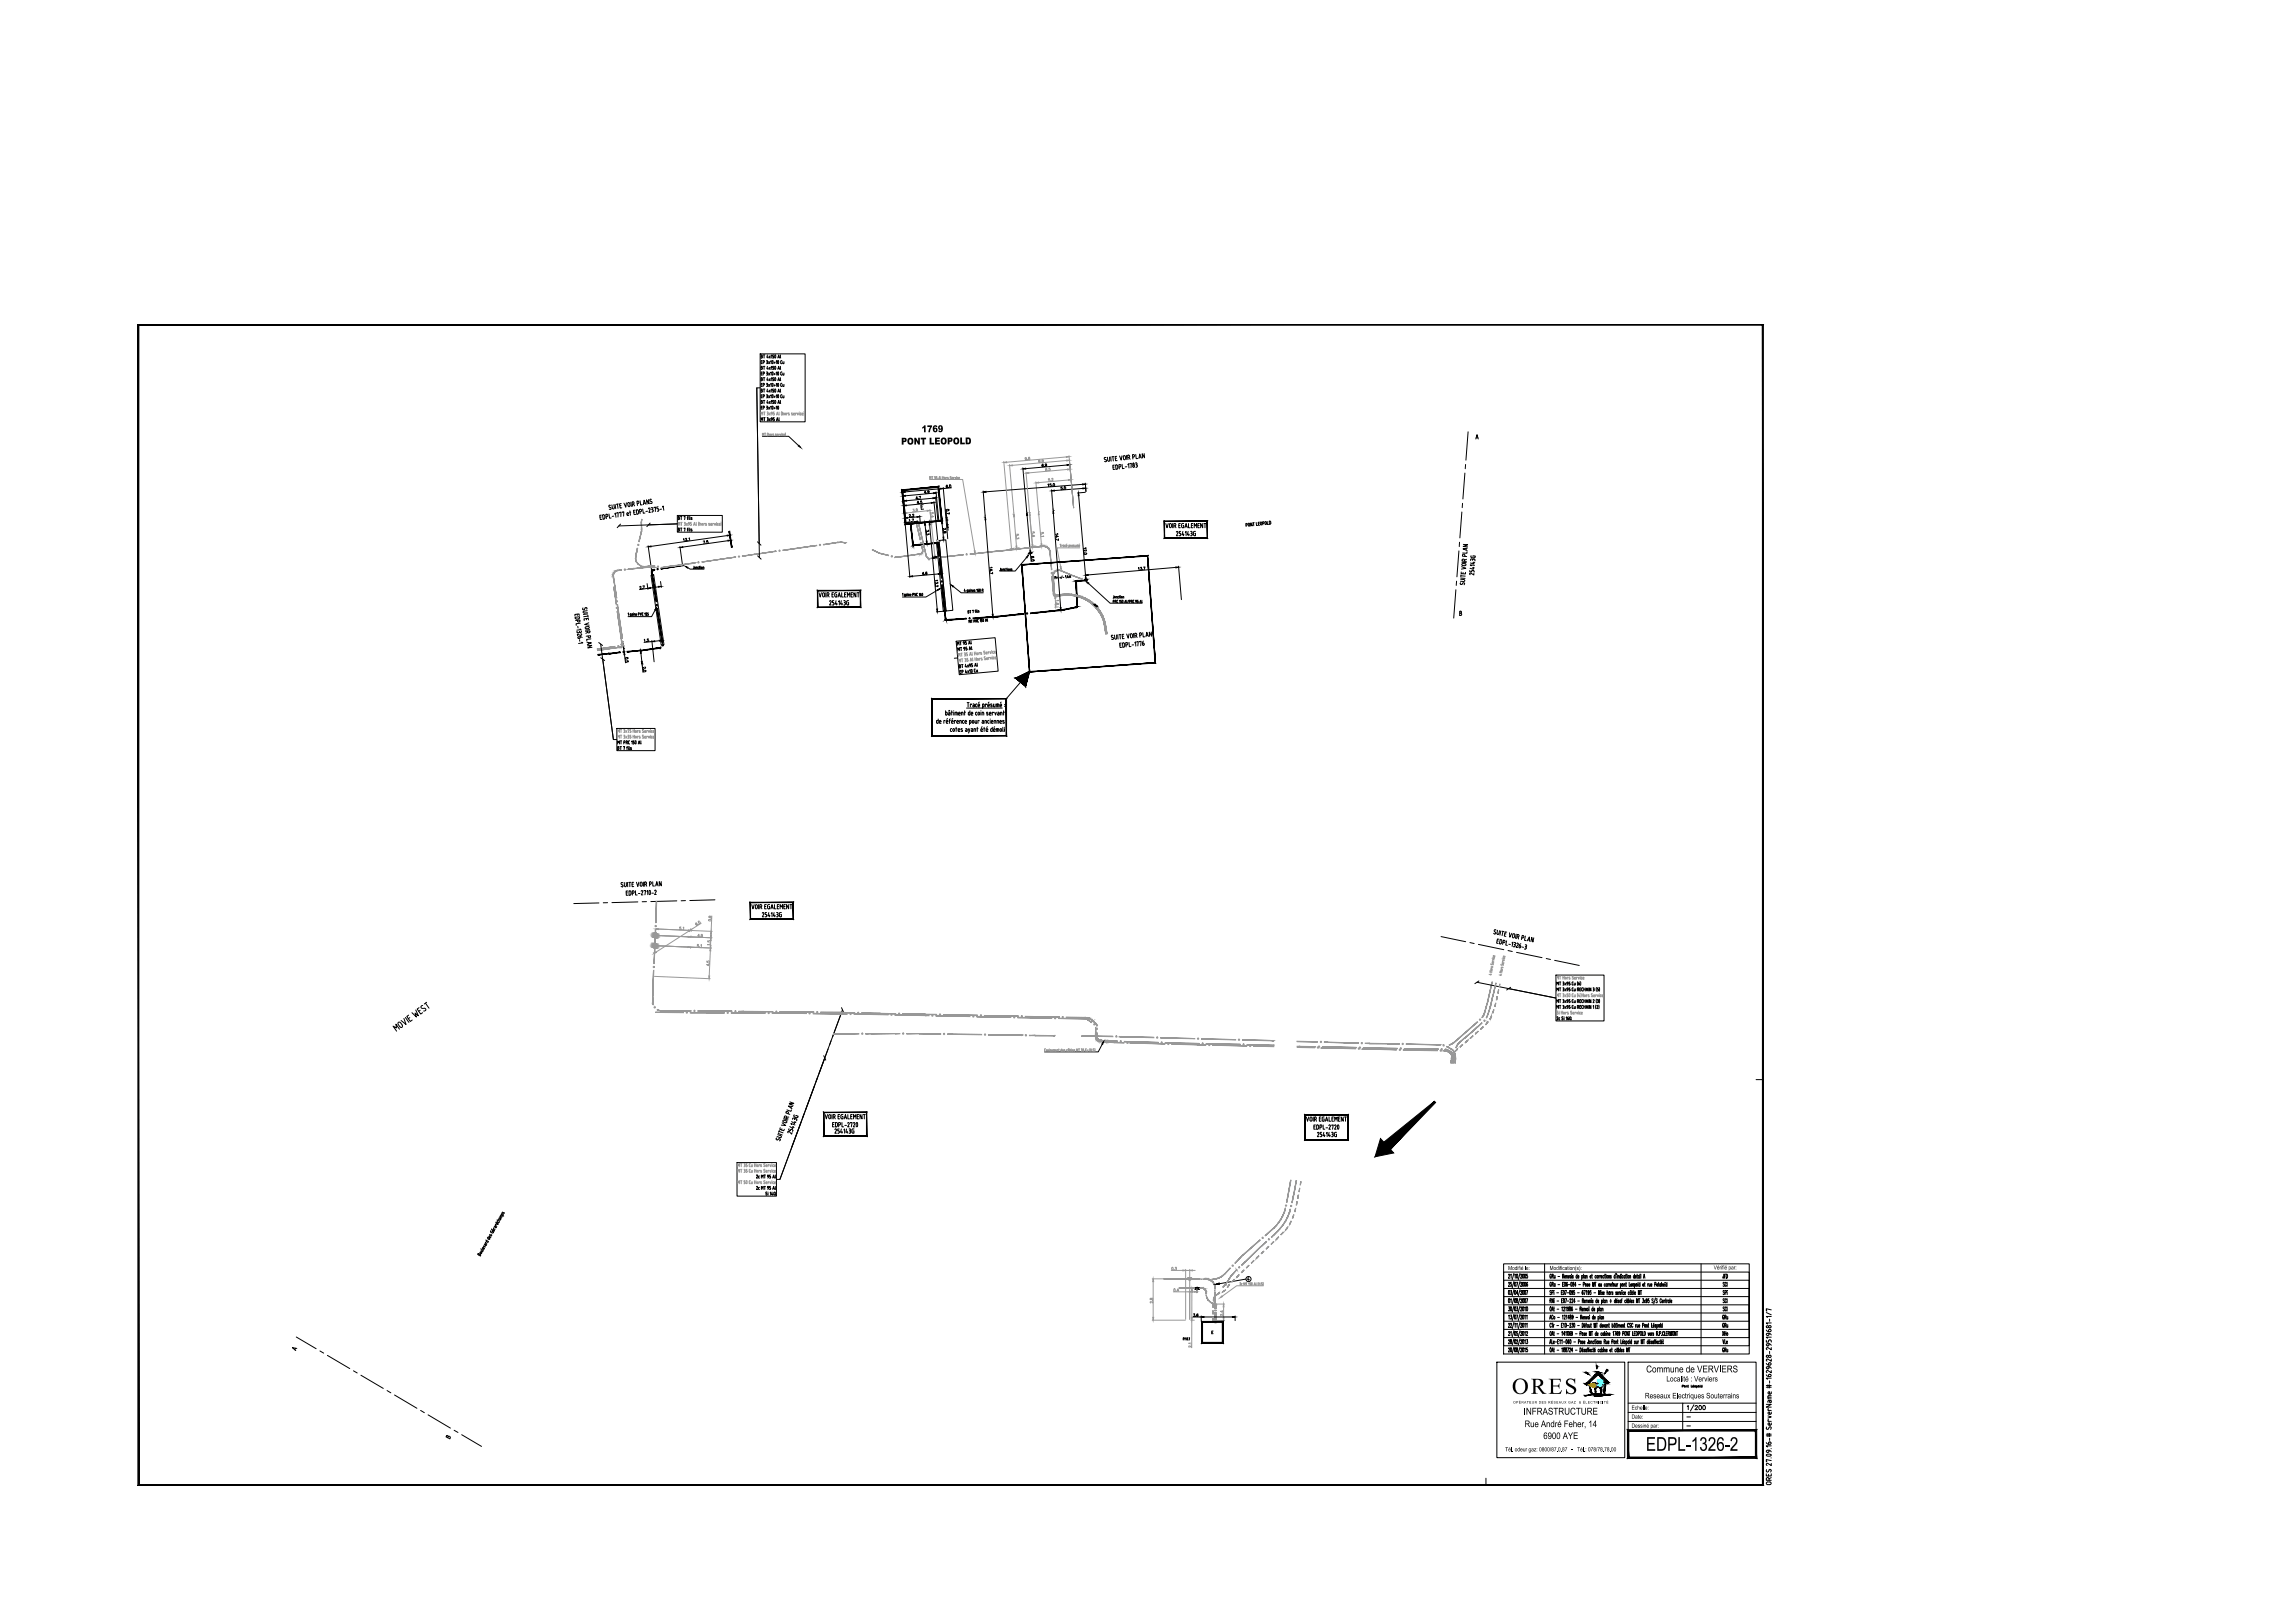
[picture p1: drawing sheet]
<svg xmlns="http://www.w3.org/2000/svg" width="1682mm" height="1189mm" viewBox="0 0 1682 1189" stroke-linecap="round" stroke-linejoin="round" font-family="sans-serif">
<!-- layer: DESAFFECTE -->
<g fill="#989898" stroke="#989898" stroke-width=".73">
<path d="M521 694v2h-1z"/>
<path d="M519 715h1v2z"/>
<path d="M521 687v2z"/>
<path d="M520 692h1v2z"/>
<path d="M521 685v2z"/>
<path d="M521 682v2z"/>
<path d="M479 698l2-1v1z"/>
<path d="M505 682l2-1-2 1z"/>
<path d="M870 937h4z"/>
<path d="M897 955v2h-1z"/>
<path d="M896 965h1v2z"/>
<path d="M480 694v1z"/>
<path d="M480 687h1z"/>
<path d="M896 949v1l-2 1z"/>
<path d="M480 680h3v1z"/>
<path d="M505 681l2 1h-2z"/>
<path d="M480 685h2v1z"/>
<path d="M504 686h2l-2 1z"/>
<path d="M480 693l2-1v1z"/>
<path d="M504 693l2 1h-2z"/>
<path d="M872 931l2-1v1z"/>
<path d="M867 930l2 1h-2z"/>
<path d="M875 946h2l-2 1z"/>
<path d="M872 946h2v1z"/>
<path d="M845 937l1 2h-1z"/>
<path d="M845 965h1l-1 2z"/>
<path d="M874 944v2h-1z"/>
<path d="M873 965h1l-1 2z"/>
<path d="M745 400v2z"/>
<path d="M743 377l1 2h-1z"/>
<path d="M782 337h2l-2 1z"/>
<path d="M740 341h2z"/>
<path d="M759 354l2-1v1z"/>
<path d="M783 351h2l-2 1z"/>
<path d="M763 398h1l-1 2z"/>
<path d="M761 375l1 2h-1z"/>
<path d="M773 436l1 2h-1z"/>
<path d="M773 443h1v2z"/>
<path d="M685 407v2z"/>
<path d="M682 382l1 2h-1z"/>
<path d="M680 374h2l-2 1z"/>
<path d="M663 376l2-1v1z"/>
<path d="M777 415h1v2z"/>
<path d="M714 404l1-1v3z"/>
<path d="M752 347l2-1v1z"/>
<path d="M782 344h2h-2z"/>
<path d="M756 399h1v2z"/>
<path d="M755 376v2h-1z"/>
<path d="M736 339l2-1v1z"/>
<path d="M782 334l2 1h-2z"/>
<path d="M1062 765h1zM1062 765h1zM1063 765l2-1zM1063 765l2-1zM1064 764h2zM1064 764h2z"/>
<path d="M1066 764l17-15zM1066 764l17-15z"/>
<path d="M1086 745h1zM1087 745h-1zM1088 744l-1 1zM1087 743v2zM1088 742v2zM1088 742l-1 1z"/>
<path d="M1090 736l-2 6zM1090 736l-2 6zM1094 719l-4 17zM1094 719l-4 17z"/>
<path d="M890 961l1 8zM890 961l1 8z"/>
<path d="M890 946l1 13zM890 946l1 13z"/>
<path d="M890 942l1 2zM890 942l1 2z"/>
<path d="M890 941l1 1zM890 941v1zM890 940v1zM889 940l1 1zM889 939v1zM889 939v1zM888 938l1 1zM888 938l1 1zM887 938h1zM887 938h1zM886 937l1 1zM886 937l1 1zM884 937h2zM884 937h1z"/>
<path d="M882 937h2zM882 937h2z"/>
<path d="M872 937h8zM872 937h8z"/>
<path d="M871 936h2zM872 936h1z"/>
<path d="M871 936h2zM871 936h2z"/>
<path d="M871 936h2zM871 936h2z"/>
<path d="M871 936h2zM871 936h2z"/>
<path d="M871 936h2zM871 936h2z"/>
<path d="M871 936h2zM871 936h2z"/>
<path d="M870 936h3zM871 936h2z"/>
<path d="M870 936h4zM870 936h4z"/>
<path d="M870 937h4zM870 936l4 1z"/>
<path d="M870 937h4zM870 937h4z"/>
<path d="M870 937h4zM870 937h4z"/>
<path d="M870 937h4zM870 937h4z"/>
<path d="M870 937h4zM870 937h4z"/>
<path d="M870 937h4zM870 937h4z"/>
<path d="M870 937h4zM870 937h4z"/>
<path d="M870 937h4zM870 937h4z"/>
<path d="M870 937h4zM870 937h4zM870 937h4z"/>
<path d="M870 937h4zM870 937h4z"/>
<path d="M870 937h4zM870 937h4z"/>
<path d="M870 937h3zM870 937h4z"/>
<path d="M870 937h3zM870 937h3z"/>
<path d="M871 937h2zM871 937h2z"/>
<path d="M871 937h2zM871 937h2z"/>
<path d="M871 937h2zM871 937h2z"/>
<path d="M871 937h2zM871 937h2z"/>
<path d="M871 937h2zM871 937h2z"/>
<path d="M871 937h1zM871 937h2z"/>
<path d="M879 944h2zM879 944h2zM881 944h1zM881 944h1zM882 944h1zM882 944h1zM883 944v1zM883 944v1zM883 945l1 1zM883 945l1 1z"/>
<path d="M884 946v2zM884 946v2z"/>
<path d="M884 950l1 1zM885 950v1zM885 951v1zM885 951v1zM886 952l1 1zM886 952l1 1zM887 953l1 1zM887 953l1 1zM888 954l1 1zM888 954l1 1zM889 955h2zM889 955h2z"/>
<path d="M891 956v3zM891 956v3z"/>
<path d="M891 961v8zM891 961v8z"/>
<path d="M480 691l1 1zM480 691l1 1z"/>
<path d="M480 692h1zM480 692h1z"/>
<path d="M480 692h1zM480 692h1z"/>
<path d="M479 692h2zM479 692h2z"/>
<path d="M479 692h2zM479 692h2z"/>
<path d="M479 692h2zM479 692h2z"/>
<path d="M479 692l2 1zM479 692l2 1z"/>
<path d="M479 693h2zM479 693h2z"/>
<path d="M479 693h2zM479 693h2z"/>
<path d="M479 693h2zM479 693h2z"/>
<path d="M479 693h2zM479 693h2z"/>
<path d="M479 693h2zM479 693h2z"/>
<path d="M479 693l1 1zM479 693h2z"/>
<path d="M479 694h1zM479 694h1z"/>
<path d="M479 694h1zM479 694h1z"/>
<path d="M479 694h1zM479 694h1z"/>
<path d="M479 694h1zM479 694h1z"/>
<path d="M480 683h1zM480 683h1zM480 683h1z"/>
<path d="M480 684h1zM480 683l1 1z"/>
<path d="M480 684h1zM480 684h1z"/>
<path d="M480 684h1zM480 684h1z"/>
<path d="M480 684h1zM480 684h1z"/>
<path d="M480 684h1zM480 684h1z"/>
<path d="M480 684h1zM480 684h1z"/>
<path d="M480 684h1zM480 684h1z"/>
<path d="M480 684h1zM480 684h1z"/>
<path d="M480 684l1 1zM480 684l1 1z"/>
<path d="M480 685h1zM480 685h1z"/>
<path d="M480 685h1zM480 685h1z"/>
<path d="M480 685h1zM480 685h1z"/>
<path d="M480 685h1zM480 685h1z"/>
<path d="M480 685h1zM480 685h1z"/>
<path d="M480 685l1 1zM480 685l1 1z"/>
<path d="M480 686h1zM480 686h1z"/>
<path d="M480 686h1zM480 686h1z"/>
<path d="M480 686h1zM480 686h1z"/>
<path d="M480 686h1zM480 686h1z"/>
<path d="M480 686l1 1zM480 686l1 1z"/>
<path d="M480 687h1zM480 687h1zM480 687h1zM480 687h1z"/>
<path d="M480 691l1 1zM480 691l1 1z"/>
<path d="M480 692h1zM480 692h1z"/>
<path d="M480 692h1zM480 692h1z"/>
<path d="M479 692h2zM479 692h2z"/>
<path d="M479 692h2zM479 692h2z"/>
<path d="M479 692h2zM479 692h2z"/>
<path d="M479 692l2 1zM479 692l2 1z"/>
<path d="M479 693h2zM479 693h2z"/>
<path d="M479 693h2zM479 693h2z"/>
<path d="M479 693h2zM479 693h2z"/>
<path d="M479 693h2zM479 693h2z"/>
<path d="M479 693h2zM479 693h2z"/>
<path d="M479 693l1 1zM479 693h2z"/>
<path d="M479 694h1zM479 694h1z"/>
<path d="M479 694h1zM479 694h1z"/>
<path d="M479 694h1zM479 694h1z"/>
<path d="M479 694h1zM479 694h1z"/>
<path d="M480 683h1zM480 683h1zM480 683h1z"/>
<path d="M480 684h1zM480 683l1 1z"/>
<path d="M480 684h1zM480 684h1z"/>
<path d="M480 684h1zM480 684h1z"/>
<path d="M480 684h1zM480 684h1z"/>
<path d="M480 684h1zM480 684h1z"/>
<path d="M480 684h1zM480 684h1z"/>
<path d="M480 684h1zM480 684h1z"/>
<path d="M480 684h1zM480 684h1z"/>
<path d="M480 684l1 1zM480 684l1 1z"/>
<path d="M480 685h1zM480 685h1z"/>
<path d="M480 685h1zM480 685h1z"/>
<path d="M480 685h1zM480 685h1z"/>
<path d="M480 685h1zM480 685h1z"/>
<path d="M480 685h1zM480 685h1z"/>
<path d="M480 685l1 1zM480 685l1 1z"/>
<path d="M480 686h1zM480 686h1z"/>
<path d="M480 686h1zM480 686h1z"/>
<path d="M480 686h1zM480 686h1z"/>
<path d="M480 686h1zM480 686h1z"/>
<path d="M480 686l1 1zM480 686l1 1z"/>
<path d="M480 687h1zM480 687h1zM480 687h1zM480 687h1z"/>
<path d="M479 415h1zM479 415h1zM478 415h1zM478 415h1z"/>
<path d="M462 417l16-2zM462 417l16-2zM461 417h1zM460 417h2z"/>
<path d="M453 418l3-1zM453 418l3-1z"/>
<path d="M452 418h1zM452 418h1zM451 419l1-1zM451 419l1-1zM451 419h-1zM450 419h1zM450 419v1zM450 419v1zM450 420l-1 1zM450 420l-1 1z"/>
<path d="M449 421l3 17zM449 421l3 17z"/>
<path d="M452 443l4 25zM452 443l4 25z"/>
<path d="M456 473v1zM456 473v1zM456 473v1zM455 474l1-1zM455 474h1zM454 474h1zM454 474h1zM438 477l16-3zM438 476l16-2z"/>
<path d="M450 430l2 13zM450 430l2 13z"/>
<path d="M452 448l4 23zM452 448l4 23zM456 471v1zM456 471v1z"/>
<path d="M438 476l13-2zM438 475l13-1z"/>
<path d="M470 380v2zM470 380v2z"/>
<path d="M470 382v6zM470 382v6zM470 388v1zM470 388v1z"/>
<path d="M470 389l-1 6zM470 389l-1 6zM469 395l-1 2zM469 395l-1 2z"/>
<path d="M467 402v3zM467 402v3zM466 405v2zM466 405v2zM466 407v2zM466 407v2z"/>
<path d="M466 409v2zM466 409v2z"/>
<path d="M466 411l2 2zM466 411l2 2z"/>
<path d="M467 413l3 2zM467 413l3 2z"/>
<path d="M470 415h2zM470 415h2z"/>
<path d="M472 415l6-1zM472 415l6-1zM478 414h2zM478 415l2-1z"/>
<path d="M485 416l9-2zM485 416l9-2zM494 414l14-2zM494 415l14-3zM508 412h1zM508 413h2z"/>
<path d="M514 412l19-3zM514 412l19-3zM533 409l6-1zM533 409l6-1z"/>
<path d="M544 407l9-1zM544 407l9-1zM553 406l16-2zM553 406l16-2z"/>
<path d="M574 403l20-3zM574 403l20-3zM594 400l5-1zM594 400h5z"/>
<path d="M603 399l11-2zM604 399l10-2zM614 397h3zM614 397h3z"/>
<path d="M617 397l2 1zM617 397l2 1zM619 398h1zM619 398h1z"/>
<path d="M639 403l5 2zM639 403l5 2z"/>
<path d="M644 405l7 2zM644 405l7 2z"/>
<path d="M656 408h3zM656 408h3z"/>
<path d="M659 408l14-2zM659 408l14-2zM673 406l2-1zM673 406l2-1z"/>
<path d="M675 405h1zM676 405l-1 1z"/>
<path d="M676 404v1zM676 404v1z"/>
<path d="M676 403v1zM676 403v1z"/>
<path d="M675 400l1 3zM675 400l1 3z"/>
<path d="M671 383l3 12zM671 383l4 12z"/>
<path d="M784 421l9 3zM784 421l9 3z"/>
<path d="M778 418l6 3zM778 418l6 3z"/>
<path d="M777 418h1zM777 418h1zM775 418h2zM775 418h2zM774 418h1zM774 418h1z"/>
<path d="M773 419l1-1zM773 419l1-1zM773 419h-1zM772 419h1zM772 419v1zM773 420h-1zM772 420v2zM772 421v1z"/>
<path d="M772 422v1zM772 422v1zM772 423l1 11zM772 423l1 11z"/>
<path d="M773 434v1zM773 434v1zM773 435v1zM773 435v1z"/>
<path d="M774 436l5-1zM774 436l6-1z"/>
<path d="M790 436l3 1zM790 436l3 1zM788 436h2zM788 436h2zM785 435l3 1zM785 435l3 1zM782 435h3zM782 435h3zM779 435h3zM779 435h3z"/>
<path d="M809 454l1 2zM809 454l1 2zM808 451l1 3zM808 451l1 3zM807 449l1 2zM807 449l1 2zM806 446l1 3zM805 447l2 2zM804 444l2 2zM804 444l1 3zM802 442l2 3zM802 442l2 3zM800 441l2 1zM800 441l2 2zM798 439l2 2zM798 439l2 2zM795 438l3 2zM795 438l3 2zM793 437l2 1zM793 437l2 1z"/>
<path d="M810 456l1 4zM810 456l1 4zM811 460v4zM811 460v4z"/>
<path d="M673 383l6 24zM673 383l6 24z"/>
<path d="M679 407l1 2zM679 407l1 2z"/>
<path d="M680 409h1zM680 409h1z"/>
<path d="M681 409h4zM681 409h4zM685 409l21-3zM685 409l21-3z"/>
<path d="M711 406l21-2zM711 406l21-2z"/>
<path d="M732 404l28-3zM732 404l28-3zM760 401l4-1zM760 401l5-1z"/>
<path d="M770 404v1zM769 404l1 1zM769 403v1zM769 403v1zM768 402l1 1zM768 402l1 1zM768 401v1zM768 401v1zM767 400l1 1zM767 400l1 1zM766 400l1 1zM766 400l1 1zM764 400h2zM764 400h2z"/>
<path d="M770 405l1 12zM770 405l1 12z"/>
<path d="M771 422l1 13zM771 422l1 13z"/>
<path d="M772 435v1zM772 435v1zM772 436h1zM773 436v1zM773 436v1zM773 437h1zM773 437h1z"/>
<path d="M774 437l6-1zM774 437l6-1z"/>
<path d="M789 437l2 1zM789 437l2 1zM787 436l2 1zM787 436l2 1zM784 436h3zM784 436h3zM782 436h2zM782 436h2zM780 436h2zM780 436h2z"/>
<path d="M804 445l1 2zM804 445l1 2zM802 444l1 2zM802 444l1 2zM800 442l2 2zM800 442l2 2zM798 441l2 1zM798 441l2 1zM796 439l2 2zM796 439l2 2zM794 438l2 1zM794 438l2 1zM792 437l2 1zM792 437l2 1z"/>
<path d="M805 447l2 3zM805 447l2 3z"/>
<path d="M807 450l2 4zM807 450l1 4z"/>
<path d="M808 454l1 3zM808 454l1 3z"/>
<path d="M809 457l1 3zM809 457l1 3zM810 460l1 5zM810 460l1 5z"/>
<path d="M762 400v1l2-1zM762 401l2-1z"/>
<path d="M744 402v1l2-1zM744 403l2-1z"/>
<path d="M946 864l-3 17zM946 864l-3 17z"/>
<path d="M942 886l-1 3zM942 886l-1 3zM941 889l-1 2zM941 889l-1 2zM940 891l-1 3zM940 891l-2 2zM938 893l-1 3zM938 893l-1 3zM937 896l-2 2zM937 896l-2 2zM935 898l-2 2zM935 898l-2 2zM927 905l6-5zM927 905l6-5z"/>
<path d="M911 920l12-12zM911 919l12-11zM911 919l-6 6zM911 919l-6 6z"/>
<path d="M902 929l-4 4zM902 929l-4 4zM898 933l-2 1zM896 934l2-1zM895 935l1-1zM895 935l1-1zM893 936l2-1zM893 936l2-1zM892 937l1-1zM892 937l1-1zM890 937h2zM890 937h2zM888 937h2zM888 937h2z"/>
<path d="M756 400v1l2-1zM756 401l2-1v1z"/>
<path d="M740 402v1l2-1zM740 403l2-1v1z"/>
<path d="M481 660v16zM481 660l-1 16z"/>
<path d="M480 681v4zM480 681v4zM480 685l-1 21zM480 685l-1 21z"/>
<path d="M479 711v11zM479 711l-1 11zM478 722l1 7zM478 722v7zM478 729l1 4zM478 729l1 4zM478 733l1 2zM478 733l1 2z"/>
<path d="M478 735l1 1zM478 735l1 1z"/>
<path d="M482 739l2 1zM482 740h2z"/>
<path d="M484 740h5zM484 741l5-1zM489 740h18zM489 741l18-1z"/>
<path d="M511 740h8zM511 741l8-1zM519 740l17 1zM519 741h17z"/>
<path d="M542 741h3zM542 741h3zM545 741h22zM545 741h22z"/>
<path d="M571 741h26zM571 741l26 1z"/>
<path d="M602 741l15 1zM602 742h15zM617 742h9zM617 742h9z"/>
<path d="M631 742h14zM631 742l14 1zM645 742l12 1zM645 743h12z"/>
<path d="M661 743h17zM661 743h17zM678 743h8zM678 743h8z"/>
<path d="M692 743l24 1zM692 743l24 1z"/>
<path d="M721 744h25zM721 744h25z"/>
<path d="M751 744l25 1zM751 745h25z"/>
<path d="M781 745h15zM781 745l15 1zM796 745h1zM796 746l1-1zM797 745l1 1zM797 746h1zM798 746h1zM798 746h1zM799 746l2 2zM799 746l2 2z"/>
<path d="M801 748l3 2zM801 748l3 2zM803 750l1 1zM803 750l1 1z"/>
<path d="M804 756v3zM804 756v3z"/>
<path d="M804 759v1zM804 759v1z"/>
<path d="M804 760v1zM804 760v1zM804 761h1zM804 761h1zM805 761v1zM805 761v1zM805 761l1 1zM805 761l1 1z"/>
<path d="M806 762h1zM806 762h1zM807 762h1zM807 762h1zM808 762l1 1zM808 763h1z"/>
<path d="M809 763h1zM809 763h1zM810 763l1 1zM810 763l1 1z"/>
<path d="M811 763h5zM811 764h5zM816 763l8 1zM816 764h8z"/>
<path d="M829 764h1zM829 764h1zM830 764l24 1zM830 764l24 1z"/>
<path d="M859 765h19zM859 765h19zM878 765h6zM878 765h6z"/>
<path d="M889 765l25 1zM889 766h25z"/>
<path d="M919 766h15zM919 766l15 1z"/>
<path d="M951 767h13zM951 767l13 1z"/>
<path d="M968 767h1zM968 768l1-1zM969 767l25 1zM969 768h25z"/>
<path d="M999 768l24 1zM999 768l24 1z"/>
<path d="M1028 769h5zM1028 769h5zM1033 769h21zM1033 769h21z"/>
<path d="M1058 770h1zM1058 770h1zM1059 770h2zM1059 770h2zM1061 770h1zM1060 770h2z"/>
<path d="M1062 770l1 1zM1061 771h2zM1063 771v1zM1062 771l1 1zM1063 772l1 1zM1063 772l1 1zM1064 773v1zM1064 773v1zM1064 774v1zM1064 774v1zM1064 775v4zM1064 775v4z"/>
<path d="M611 757h18zM611 758l18-1z"/>
<path d="M634 757h4zM634 757h4zM638 757h18zM638 757h18zM656 757h3zM656 757h3z"/>
<path d="M664 757h10zM664 757h10zM674 757h15zM674 757l15 1z"/>
<path d="M694 757h4zM694 758l4-1zM698 757l21 1zM698 758h21z"/>
<path d="M724 758h11zM724 758h11zM735 758h14zM735 758l14 1zM749 759v-1z"/>
<path d="M754 758h5zM754 759l5-1zM759 758l14 1zM759 759h14z"/>
<path d="M793 759h12zM793 759h12zM805 759h11zM805 759h11z"/>
<path d="M821 759l25 1zM821 760h25z"/>
<path d="M851 760h5zM851 760h5zM856 760l20 1zM856 760l20 1z"/>
<path d="M881 761h7zM881 761h7zM888 761h18zM888 761l18 1z"/>
<path d="M911 762h22zM911 762h22z"/>
<path d="M951 763h15zM951 763h15z"/>
<path d="M971 763h2zM971 763h2zM973 763l12 1zM973 764h12zM985 764h7zM985 764h7zM992 764h4zM992 764h4z"/>
<path d="M1001 764h3zM1001 764h3zM1004 764h13zM1004 764l13 1zM1017 764l9 1zM1017 765h9z"/>
<path d="M1031 765h24zM1031 765h24zM1055 765h1zM1055 765h1z"/>
<path d="M1060 767h2zM1060 767h2zM1062 767l2 2zM1062 767l2 2z"/>
<path d="M1064 769h1zM1064 769h1zM1065 769l1 1zM1065 769l1 1zM1065 770l1 1zM1065 770l1 1zM1066 771l1 1zM1066 771l1 1zM1066 772l1 2zM1066 772l1 2z"/>
<path d="M1066 774l1 5zM1066 774l1 5z"/>
<path d="M864 944h12zM864 943l12 1z"/>
<path d="M853 937h17zM853 937h17z"/>
<path d="M1099 721v2zM1099 721v2z"/>
<path d="M1098 725v3zM1098 725v3z"/>
<path d="M1097 730v2zM1097 730v2z"/>
<path d="M1096 735v2zM1096 735v2z"/>
<path d="M1095 740l-1 2zM1095 740l-1 2z"/>
<path d="M1093 744v1zM1093 744v1z"/>
<path d="M1093 745l-1 2zM1093 745l-1 2z"/>
<path d="M1090 749l-1 2zM1090 749l-1 2z"/>
<path d="M1087 752l-2 2zM1085 754l2-2z"/>
<path d="M1083 755l-1 2zM1082 757l1-2z"/>
<path d="M1079 759l-1 2zM1078 760l1-1z"/>
<path d="M1076 762l-1 1zM1075 763l1-1zM1075 763l-1 1zM1074 764l1-1z"/>
<path d="M1072 765l-2 2zM1070 767l2-2z"/>
<path d="M1068 768v1zM1068 769v-1z"/>
<path d="M1068 769l-2 1zM1066 770l2-1z"/>
<path d="M1065 772v1zM1065 772v1z"/>
<path d="M1065 773l-1 1zM1065 773l-1 1zM1064 774v1zM1064 774v1z"/>
<path d="M1063 777h1zM1063 777h1z"/>
<path d="M1063 777l1 2zM1063 777l1 2z"/>
<path d="M1096 720l-2 10zM1096 720l-2 10zM1094 729l-2 8zM1094 729l-2 8zM1092 737l-1 3zM1092 737l-1 3zM1091 740v3zM1091 740l-1 3zM1090 743v2zM1090 743v2zM1090 744l-1 2zM1090 744l-1 2z"/>
<path d="M1083 753l3-4zM1083 752l3-3zM1078 756l5-3zM1078 756l5-4zM1074 760l4-4zM1073 760l5-4zM1071 763l3-3zM1071 763l2-3z"/>
<path d="M1070 764l1-1zM1070 764l1-1zM1070 764l-1 1zM1069 765l1-1zM1069 765l-1 1zM1069 765l-1 1z"/>
<path d="M1068 766l-1 2zM1068 766l-1 2z"/>
<path d="M889 965v2zM889 965v2z"/>
<path d="M889 960v3zM889 960v3z"/>
<path d="M889 956v2zM889 956v2z"/>
<path d="M889 955v1zM889 955v1z"/>
<path d="M889 952v1zM889 952v1z"/>
<path d="M890 951l-1 1zM890 951v1z"/>
<path d="M892 948v1zM892 948l1-1zM893 948v-1z"/>
<path d="M896 946l2-1zM896 946l2-1z"/>
<path d="M901 941l-1 2zM901 941l-1 2z"/>
<path d="M903 939l1-2zM904 937l-1 2z"/>
<path d="M906 935h1zM907 935l-1 1zM908 934l-1 1zM908 934l-1 1z"/>
<path d="M910 932l2-2zM912 930l-2 2z"/>
<path d="M913 929l2-2zM915 927l-1 2z"/>
<path d="M917 925l2-2zM919 923l-2 2z"/>
<path d="M921 922v-1zM921 921v1zM921 921l2-1zM923 920l-2 1z"/>
<path d="M924 918l2-1zM926 917l-2 1z"/>
<path d="M928 915l2-2zM930 913l-2 2z"/>
<path d="M932 911l1-1zM933 910l-1 1z"/>
<path d="M935 908l1-1zM936 907l-1 1zM936 907l1-1zM937 906l-1 1z"/>
<path d="M939 904l1-1zM940 903l-1 2z"/>
<path d="M942 901l1-1zM943 900l-1 1zM944 899l-1 1zM944 899l-1 1z"/>
<path d="M945 896v1zM945 896v1z"/>
<path d="M946 894l-1 2zM946 894v2z"/>
<path d="M948 890l-1 2zM948 890l-1 2z"/>
<path d="M950 885l-1 3zM950 885l-1 3z"/>
<path d="M951 880l-1 3zM951 880l-1 3z"/>
<path d="M952 875l-1 3zM952 875l-1 3z"/>
<path d="M952 870v3zM952 870v3z"/>
<path d="M953 866v2zM953 866v2z"/>
<path d="M896 943l2-2zM898 941l-2 2z"/>
<path d="M900 938l-2 3zM900 938l-2 3zM901 937l-1 1zM901 937l-1 1zM902 935l-1 2zM902 935l-1 2zM904 933l-2 2zM904 933l-2 2zM906 930l-2 3zM906 930l-2 3z"/>
<path d="M910 927l3-3zM913 924l-3 3zM913 924l11-11zM913 924l11-11zM924 913l4-4zM924 913l4-4z"/>
<path d="M932 906l1-1zM933 905l-1 1z"/>
<path d="M933 905l3-3zM936 902l-2 3z"/>
<path d="M936 902l2-2zM938 900l-2 2zM940 898l-2 2zM940 897l-2 3z"/>
<path d="M942 894l-2 4zM942 894l-2 4z"/>
<path d="M944 891l-2 3zM944 891l-2 3zM945 888l-1 3zM945 888l-1 3zM946 886l-1 2zM946 886l-1 2z"/>
<path d="M948 875l-1 6zM948 875l-1 6z"/>
<path d="M950 865l-2 10zM950 865l-2 10z"/>
<path d="M481 741l20 1zM481 742h20z"/>
<path d="M506 742h12zM506 742h12zM518 742h13zM518 742h13z"/>
<path d="M536 742h25zM536 742h25z"/>
<path d="M566 742h11zM566 742h11zM577 742h14zM577 742h14z"/>
<path d="M596 742l25 1zM596 743h25z"/>
<path d="M626 743h10zM626 743h10zM636 743h15zM636 743h15z"/>
<path d="M656 743l13 1zM656 744h13zM669 744h9zM669 744h9zM678 744h3zM678 744h3z"/>
<path d="M686 744h7zM686 744h7zM693 744h18zM693 744l18 1z"/>
<path d="M716 745h21zM716 745h21zM737 745h4zM737 745h4z"/>
<path d="M746 745h10zM746 745l10 1zM756 745l7 1zM756 746h7zM763 746h8zM763 746h8z"/>
<path d="M776 746h20zM776 746h20z"/>
<path d="M796 746l4 3zM796 746l4 3z"/>
<path d="M803 753v5zM803 753v5zM803 758v1zM803 758v1z"/>
<path d="M803 759v1zM803 759v1zM803 760v1zM803 760v1zM803 761l1 1zM804 761v1z"/>
<path d="M804 762h1zM804 761l1 1zM805 762v1zM805 762v1z"/>
<path d="M805 763h3zM805 763h3z"/>
<path d="M808 763h1zM808 763h1z"/>
<path d="M809 763l1-1zM809 763l1-1zM810 762h3zM810 763l3-1zM813 762l6 1zM813 763h6z"/>
<path d="M824 763h5zM824 763h5zM829 763h10zM829 763h10zM839 763l10 1zM839 763l10 1z"/>
<path d="M854 764h6zM854 764h6zM860 764h19zM860 764l19 1z"/>
<path d="M884 764l5 1zM884 765h5zM889 765h20zM889 765h20z"/>
<path d="M914 765h10zM914 765l10 1zM924 765l9 1zM924 766h9z"/>
<path d="M951 766h2zM951 767l2-1zM953 766l11 1zM953 767h11z"/>
<path d="M969 767h5zM969 767h5zM974 767h20zM974 767h20z"/>
<path d="M999 767l7 1zM999 768h7zM1006 768h18zM1006 768h18z"/>
<path d="M1029 768h25zM1029 768l25 1z"/>
<path d="M1059 769h1zM1060 769h1zM1060 769h1zM1061 769l1 1zM1061 769l1 1zM1062 770h1zM1062 770h1zM1063 770l1 1zM1063 770l1 1zM1064 771l1 1zM1064 771l1 1zM1064 772l1 1zM1064 772l1 1zM1065 773v1zM1065 773v1zM1065 774l1 1zM1065 774l1 1z"/>
<path d="M1065 775l1 4zM1065 775l1 4z"/>
</g>
<g fill="none" stroke="#989898" stroke-width=".73">
<path d="M736 338l5 64M752 336h-1v-1h1a1 1 0 0 1 0 1 1 1 0 0 1 0 1h-1M753 337h.1M755 335a.9 .9 0 0 0-1 1 .9 .9 0 0 0 1 1v-1h-1M761 337l1 1v1a.9 .9 0 0 1-1-1 .9 .9 0 0 1 1-1zM763 339h.1M764 337l1 1-1 1a.7 .7 0 0 1 0-1 .7 .7 0 0 1 0-1h1zM782 335l-44 4M782 337l-40 4M784 334l3 38M681 351h25l8 53M681 351v-2l1 1v-1v2"/>
<path d="M683 349h1M683 349v2M685 349h1l-1 1M685 350h.1M685 350l1 1M686 350l-1 1M687 349h-1v1l1 1M687 350l-1 1M688 351l1-2v2M688 350h1M689 351h1M690 349v2"/>
<path d="M691 350h1M691 349v2M692 349v2M692 350l1 1v-1M692 351l1-1v1M694 350h-1v1M694 351h1M695 350h.1M695 350v1M697 350h.1M697 350v1h-1M697 349h-1v1"/>
<path d="M698 350v1M698 351h.1M699 350v1M700 350v1l1-1M701 349h.1M701 350v1M702 350v1M702 350h.1M702 351h.1M703 351h.1M703 350v1M703 350h.1"/>
<path d="M740 340l3 36M752 346l5 54M759 353l2 21M767 343a.9 .9 0 0 0-1 1 .9 .9 0 0 0 1 1v-1h-1M768 345h.1M769 351h-1a.6 .6 0 0 1 1 0 .6 .6 0 0 1 0 1 .6 .6 0 0 1-1 0M770 343h-1v1a.6 .6 0 0 1 1 0 .6 .6 0 0 1 0 1 .7 .7 0 0 1-1-1M770 352h.1M771 351v-1l1 1-1 1h1M782 344l-28 2M783 352l-22 2M663 375v8"/>
<path d="M669 373h1v1a.6 .6 0 0 1 0 1 .6 .6 0 0 1-1 0M671 375h.1M671 373l1 2-1-1 1-1zM680 374l-15 2M682 373v9M682 377h.1M682 375a.6 .6 0 0 0 0 1 .6 .6 0 0 0 1 0 .6 .6 0 0 0 0-1h1v1M682 379l2-1h-1v1M742 377h.1M743 379l2 21M755 375h.1M761 377l2 21"/>
<path d="M762 375h.1M620 398h.1M672 383h-1M683 384l2 23M683 382h.1M745 393h.1M745 391a.6 .6 0 0 0 0 1 .6 .6 0 0 0 1 0 .6 .6 0 0 0 0-1l1 1M745 394a.6 .6 0 0 0 0 1 .7 .7 0 0 0 1-1l1 1v-1M756 391h.1M756 393h2l-1-1v1M756 390a.6 .6 0 0 0 0 1 .6 .6 0 0 0 1 0 .6 .6 0 0 0 0-1h1M763 392h.1"/>
<path d="M763 390a.6 .6 0 0 0 0 1 .6 .6 0 0 0 1 0 .6 .6 0 0 0 0-1h1v1M765 393h-2M777 399h1M777 399v2M779 399h-1v2M779 399l1 1v1h-1M780 400h-1M781 399l-1 1M781 399h.1M781 400h1v-1h-1l1 1M782 398v1M784 399v1"/>
<path d="M784 399l-1 2M785 399h-1v2M785 400h1v-1v1M787 399v1M788 399v1M789 399l-1 2M790 399v2M790 400l-1-1v2M790 400v1M791 398v1M791 400v-1v1M791 400h.1"/>
<path d="M685 409h.1M732 404h.1M744 402h.1M756 401h.1M764 400h.1M770 405h.1M774 418h.1M778 418h.1M780 400h1M781 401h.1M782 401h.1M783 401h1"/>
<path d="M784 400h.1M786 401h.1M788 400h.1M791 401h.1M791 401h-16l2 14M772 422h.1M772 435h.1M773 438l1 5M774 436h-1M775 440h1h-2M792 438h.1M793 437h.1"/>
<path d="M793 424h.1M774 441h.1M774 442l1 1h-1a.9 .9 0 0 1 1-1 .9 .9 0 0 1 1 1M776 445h-3M805 447h.1M810 456h.1M438 475v1M438 476v1M499 679h-1v1a.6 .6 0 0 1 1 0 .6 .6 0 0 1 0 1 .6 .6 0 0 1-1 0M501 679v2M511 676h-1a.9 .9 0 0 0 0 1 .9 .9 0 0 0 1 1v-1h-1M512 677h.1"/>
<path d="M512 675v1a.7 .7 0 0 1 1-1 .6 .6 0 0 1 0 1 .6 .6 0 0 1-1 0M514 676l-7 5M520 671l1 1h-1v-1a1 1 0 0 1 1 0 1 1 0 0 1 0 1M521 673h.1M522 671l-1 11M479 698h.1M480 691a2.2 2.2 0 0 1 0 3zM480 693h.1M480 684v-1a2.1 2.1 0 0 1 0 4zM480 684v1M480 681h.1M481 693l40 1"/>
<path d="M481 685l41 2M481 680l41 2M482 693l22 1M482 685l22 1M500 681h.1M505 682l-24 15M506 694v1M506 694h8M506 680h.1M506 686l9 1M506 686h.1M507 682h.1"/>
<path d="M512 692h-1v1a.6 .6 0 0 1 1 0 .6 .6 0 0 1 0 1 .7 .7 0 0 1-1-1M513 686h-2l1-2v2M513 694h.1M513 686h.1M514 692v2M515 685l-1 1v-1h1a1 1 0 0 1 0 1 1 1 0 0 1-1 0M519 689v1a.7 .7 0 0 1 1-1 .6 .6 0 0 1 0 1M520 691h.1M521 692h-2M521 696l-1 19M521 689v3M521 684v1"/>
<path d="M1095 700v1l1-1M1095 700v1M480 715l40 2M518 704v1h1a.6 .6 0 0 1 0-1 .6 .6 0 0 1 1 0 .6 .6 0 0 1 0 1M519 706v1h-1h2M520 706h.1M1092 712h1M1092 711h2M1092 714h1M1093 710l1 1h-1zM1093 711l-1 1M1093 706v1l1-1v1"/>
<path d="M1093 713v1h-2M1093 706h.1M1093 709v1h1M1093 708v1l1-1M1094 719h.1M1094 702h.1M1094 708v1M1094 704h1M1094 703h1h-1M1094 702h1M1094 701l1 1M1095 705h-1"/>
<path d="M1095 705h.1M1095 701v1M1095 701h.1M1096 700v1M611 757h.1M773 759h.1M804 761h.1M804 760h.1M933 762v1M1062 771h.1M1063 779h1M1064 779h.1"/>
<path d="M1065 779h1M1066 779h1M1067 774h.1M1067 767v1M1067 767h.1M1068 766h.1M1068 768v1M950 865h.1M953 866h1M844 937h25M845 939v26M858 931h9"/>
<path d="M860 930h.1M861 928h1v1a.6 .6 0 0 1 0 1 .6 .6 0 0 1-1 0M869 930v36M869 931h3M870 937a2.9 2.9 0 0 1 4 0 2.8 2.8 0 0 1-4 0zM872 930v36M874 931h2M909 940v1M913 940h1M914 940v1M915 940v1M917 940h-1l1 1h-1"/>
<path d="M917 940v1M918 940h-1M918 940l-1 1M921 940v1M922 939v3M923 940v1M925 940h-1l1 1h-1M926 939v3M843 951v1h1a.6 .6 0 0 1 0-1 .7 .7 0 0 1 1 1 .6 .6 0 0 1-1 0 .6 .6 0 0 1 0-1zM845 953h.1M845 953v1l-2-1v1M860 946h12"/>
<path d="M862 946h.1M864 945h-1v-1v2M873 944h2M874 946l-1 19M874 946h1M877 944v3M889 952h.1M892 955h6M897 957v8M910 940v1M912 941v-1v1l1-1v1M919 941l1-1v1"/>
<path d="M919 941h1M923 940h.1M924 941h.1M926 942h-20l-10 8M844 967h25M873 967h2M873 967v20M891 969h.1M892 967h6M896 960v1h-1h2M896 962h.1M897 963v1l-2-1v1"/>
<path d="M873 985h.1M873 986v1l-1-1h-1l1 1M873 984h-2h1"/>
<circle cx="468" cy="399" r=".5"/>
<circle cx="601" cy="399" r=".5"/>
<circle cx="675" cy="398" r=".5"/>
<circle cx="458" cy="417" r=".5"/>
<circle cx="482" cy="415" r=".5"/>
<circle cx="512" cy="412" r=".5"/>
<circle cx="542" cy="408" r=".5"/>
<circle cx="571" cy="403" r=".5"/>
<circle cx="654" cy="408" r=".5"/>
<circle cx="708" cy="406" r=".5"/>
<circle cx="771" cy="420" r=".5"/>
<circle cx="452" cy="445" r=".5"/>
<circle cx="452" cy="440" r=".5"/>
<circle cx="453" cy="473" r=".5"/>
<circle cx="456" cy="470" r=".5"/>
<circle cx="481" cy="678" r=".5"/>
<circle cx="520" cy="674" r=".9"/>
<circle cx="479" cy="708" r=".5"/>
<circle cx="480" cy="738" r=".5"/>
<circle cx="503" cy="742" r=".5"/>
<circle cx="509" cy="741" r=".5"/>
<circle cx="533" cy="742" r=".5"/>
<circle cx="539" cy="741" r=".5"/>
<circle cx="563" cy="742" r=".5"/>
<circle cx="569" cy="741" r=".5"/>
<circle cx="593" cy="742" r=".5"/>
<circle cx="599" cy="741" r=".5"/>
<circle cx="623" cy="743" r=".5"/>
<circle cx="629" cy="742" r=".5"/>
<circle cx="632" cy="757" r=".5"/>
<circle cx="653" cy="743" r=".5"/>
<circle cx="659" cy="743" r=".5"/>
<circle cx="662" cy="757" r=".5"/>
<circle cx="683" cy="744" r=".5"/>
<circle cx="689" cy="743" r=".5"/>
<circle cx="692" cy="757" r=".5"/>
<circle cx="713" cy="745" r=".5"/>
<circle cx="719" cy="744" r=".5"/>
<circle cx="722" cy="758" r=".5"/>
<circle cx="743" cy="745" r=".5"/>
<circle cx="749" cy="745" r=".5"/>
<circle cx="752" cy="758" r=".5"/>
<circle cx="773" cy="746" r=".5"/>
<circle cx="779" cy="745" r=".5"/>
<circle cx="802" cy="750" r=".5"/>
<circle cx="804" cy="754" r=".5"/>
<circle cx="818" cy="759" r=".5"/>
<circle cx="1085" cy="747" r=".5"/>
<circle cx="1088" cy="748" r=".5"/>
<circle cx="821" cy="763" r=".5"/>
<circle cx="826" cy="764" r=".5"/>
<circle cx="848" cy="760" r=".5"/>
<circle cx="851" cy="764" r=".5"/>
<circle cx="856" cy="765" r=".5"/>
<circle cx="878" cy="761" r=".5"/>
<circle cx="881" cy="764" r=".5"/>
<circle cx="886" cy="765" r=".5"/>
<circle cx="908" cy="762" r=".5"/>
<circle cx="911" cy="765" r=".5"/>
<circle cx="916" cy="766" r=".5"/>
<circle cx="966" cy="767" r=".5"/>
<circle cx="967" cy="767" r=".5"/>
<circle cx="968" cy="763" r=".5"/>
<circle cx="996" cy="768" r=".5"/>
<circle cx="997" cy="767" r=".5"/>
<circle cx="998" cy="764" r=".5"/>
<circle cx="1026" cy="769" r=".5"/>
<circle cx="1027" cy="768" r=".5"/>
<circle cx="1028" cy="765" r=".5"/>
<circle cx="1056" cy="770" r=".5"/>
<circle cx="1057" cy="769" r=".5"/>
<circle cx="1058" cy="766" r=".5"/>
<circle cx="943" cy="883" r=".5"/>
<circle cx="946" cy="883" r=".5"/>
<circle cx="925" cy="907" r=".5"/>
<circle cx="930" cy="908" r=".5"/>
<circle cx="859" cy="929" r=".9"/>
<circle cx="881" cy="937" r=".2"/>
<circle cx="903" cy="927" r=".5"/>
<circle cx="908" cy="928" r=".5"/>
<circle cx="861" cy="945" r=".9"/>
<circle cx="884" cy="949" r=".2"/>
<circle cx="890" cy="945" r=".2"/>
<circle cx="890" cy="960" r=".2"/>
<circle cx="891" cy="960" r=".2"/>
</g>
<!-- layer: MT -->
<g fill="#000" stroke="#000" stroke-width=".73">
<path d="M667 384l2 15-1-15zM667 384l2 15z"/>
<path d="M669 399v1zM669 399l1 1zM669 399l1 1z"/>
<path d="M670 399v1l17-2zM670 400l17-2z"/>
<path d="M687 398h1zM687 398h1z"/>
<path d="M687 398l3 25-2-25zM687 398l3 25z"/>
<path d="M478 420l3 21-3-22zM478 420l3 21z"/>
<path d="M479 417h1zM479 417h1zM478 418l1-1v1zM478 418h1zM478 418h1h-1zM478 418h1zM478 418v1zM478 419v-1zM478 419v1zM478 419v1z"/>
<path d="M484 417l17-3zM484 416l17-2-17 3z"/>
<path d="M690 428l3 26-2-26zM690 428l3 26z"/>
<path d="M789 425v1zM789 425v1zM789 425v1zM788 426h1z"/>
<path d="M789 425v1l7-1zM789 426l7-1v1z"/>
<path d="M481 446l5 24-4-24zM481 446l5 24h-1z"/>
<path d="M693 454h1zM693 454h1z"/>
<path d="M693 454h1l14-1zM694 454l14-1z"/>
<path d="M713 453l15-1zM713 453l15-1z"/>
<path d="M728 452l22-3zM728 452l22-3v1z"/>
<path d="M755 449l23-2zM755 449l23-2z"/>
<path d="M778 447l11-2zM778 447l11-2z"/>
<path d="M789 445h1zM789 445h1zM789 444h1zM789 444h1z"/>
<path d="M788 426l1 18h1zM788 426h1l1 18z"/>
<path d="M446 479l9-1zM446 479l9-1-9 1zM438 480l8-1zM438 479h8l-8 1z"/>
<path d="M484 474v1zM484 474v1zM470 477l14-2v-1zM470 476l14-2-14 3zM460 478l10-1v-1zM460 477l10-1-10 2z"/>
</g>
<g fill="none" stroke="#000" stroke-width=".73">
<path d="M693 454h.1M728 452h.1M778 447h.1M438 479v1"/>
<circle cx="482" cy="417" r=".5"/>
<circle cx="690" cy="426" r=".5"/>
<circle cx="481" cy="443" r=".5"/>
<circle cx="711" cy="453" r=".5"/>
<circle cx="753" cy="449" r=".5"/>
<circle cx="457" cy="478" r=".5"/>
<circle cx="486" cy="473" r=".5"/>
</g>
<!-- layer: INDICATION -->
<g fill="none" stroke="#000" stroke-width=".73">
<path d="M558 260h1v2h-1zM559 260h2M560 260v2M562 260v2h1M567 260h-1v1h1M572 260v2M558 277h1v2h-1zM558 261h.1M558 265h.1M558 274h.1M558 278h.1M558 268l1 1h-1"/>
<path d="M558 268v3l1-1-1-1M559 264h-1v2h1M559 272h-1v3h1M559 265h1v-1h-1v2M559 274h1M559 268h2M559 277h2M560 274v-1l-1-1v3M560 268v3M560 277v2M562 264h1l-1 1M562 272l1 1h-1"/>
<path d="M562 274a.7 .7 0 0 1 1 0 .7 .7 0 0 1-1 1M562 265h.1M562 265a.7 .7 0 0 1 1 1 .6 .6 0 0 1-1 0M562 268v2h1M562 277v1h1M563 261v1M563 270v1M563 278v1M563 265l1 1M563 273l1 2M564 261l1 1M564 269l1 2"/>
<path d="M564 277l1 2M564 265l-1 1M564 273l-1 2M565 261l-1 1M565 269l-1 2M565 277l-1 2M565 265v-1v2M565 273v-1v3M565 260h1v2M565 269l1-1v3M565 277h1v2M566 264l1 1-1 1z"/>
<path d="M566 273h1l-1 2zM566 262h1M566 271h1M566 279h1M567 261h.1M567 269v1v1M567 278v1M567 268h-1v1h1M567 277h-1v1h1M567 262h.1M567 266h1M567 274h1"/>
<path d="M568 265v1M568 274v1M568 260l1 1-1 1zM568 268l1 1-1 2zM568 277l1 1-1 1zM569 265v-1v2M569 273v-1v3M570 264l1 1-1 1zM570 273h1l-1 2zM570 262l1-2v2M570 271l1-3v3M570 279l1-2v2"/>
<path d="M570 262h1M570 270h1M570 278h1M572 270v1M572 277v2M572 268v2M573 264h-1v2h1M573 272l-1 1v1l1 1M574 265v1h1v-1M574 273v1M575 273v2l-1-1M558 285h1v2h-1z"/>
<path d="M558 282h.1M558 286h.1M558 290h.1M558 299h.1M558 294h1l-1-1v3l1-1-1-1M559 281h-1v2h1M559 289h-1v2h1M559 298h-1v2h1M559 282h1v-1h-1v2M559 290h1v-1h-1v2M559 299l1-1h-1v2M559 285h2"/>
<path d="M559 293h2M560 285v2M560 293v3M562 281h1l-1 1M562 289h1l-1 1M562 298h1l-1 2M562 300h.1M562 282h.1M562 290h.1M562 299h.1M562 282h1M562 290l1 1"/>
<path d="M562 285v2h1M562 293v2h1M563 291h-1M563 282l-1 1M563 286v1M563 295v1M563 282l1 1M563 290l1 1M563 298l1 2M564 286l1 1M564 294l1 2M564 282l-1 1"/>
<path d="M564 290l-1 1M564 298l-1 2M565 286l-1 1M565 294l-1 2M565 281v2M565 290v-1v2M565 298v2M565 286l1-1v2M565 294l1-1v3M566 289v2v-2M566 281l1 1-1 1zM566 298h1l-1 2z"/>
<path d="M566 287h1M566 296h1M566 289h.1M567 286h.1M567 294v1v1M567 285h-1v1h1M567 293h-1v1h1M567 287h.1M567 282h1M567 291h1M567 299h1M568 282v1"/>
<path d="M568 290v1M568 299h.1M568 285v2v-2M568 293l1 1-1 2zM568 285h.1M569 281v2M569 290v-1v2M569 298v2M570 281l1 1-1 1zM570 289v2l1-2M570 298h1l-1 2zM570 287l1-2v2"/>
<path d="M570 296l1-3v3M570 287h1M570 295h1M571 289h-1M572 285v2M572 293v3M572 282l1 1M573 281h-1v2M573 289h-1v2h1M574 282v1h1v-1M574 290v1h1v-1M558 308v-2v1l1-1v2"/>
<path d="M559 320h19l7 6M560 306h1M560 306v2M562 306h1v1M562 307h1M563 307h.1M563 308h-1M563 307v1M564 307l1 1M565 307l-1 1M565 307l1-1v1M565 307h1"/>
<path d="M566 307l-1 1M567 306v1l1 1M568 308h-1M569 308l1-2v2M569 308h1M571 306v2M1076 316l-2 21M810 336l1 1a.8 .8 0 0 1 0 1 .8 .8 0 0 1-1 0M810 335l-1 1h1M810 335h1M812 335v2M813 335v2a.7 .7 0 0 1 0 1 .7 .7 0 0 1-1-1"/>
<path d="M814 335v3M816 335v3M816 334l-1 1M818 336h-1M818 334h-1l1 4 1-1M822 334v3l-1-3M825 334a.7 .7 0 0 0-1 0 .7 .7 0 0 0-1 1v1a.7 .7 0 0 0 1 1 .7 .7 0 0 0 1-1M825 335v1M826 334v3M827 335a.9 .9 0 0 0 1-1 .9 .9 0 0 0-1-1h-1l1 4M828 335v1M828 340l1-1v4"/>
<path d="M831 335a.9 .9 0 0 0 1-1 .9 .9 0 0 0-1-1h-1v3M831 335h-1M832 333l1 3h1M833 339a.7 .7 0 0 1 0 1M833 339h-1M836 335h-1M837 336l-2-3v3M839 332v3l-2-3v3M1082 322l1-4v4M1082 321h1M817 342h-1M817 341h-1v3h1"/>
<path d="M818 340l1 1v2M818 341v3h1v-1M821 340h-1v3M821 340a.9 .9 0 0 1 1 1 .9 .9 0 0 1-1 1h-1M822 340l1 3h1M826 342h-1M827 340v3M830 341v1M831 341a.6 .6 0 0 0-1 0M831 342a.6 .6 0 0 1-1 0M831 341l1 1M833 340h.1"/>
<path d="M833 340v1a1 1 0 0 1 1 1 1 1 0 0 1-2 0M1074 347l-2 19M1074 340v3M441 379h-1M441 377h-1v4l1-1M443 379v1M443 379v-2h-1v3h1M445 378a.9 .9 0 0 0 0-1h-1v3M445 378l-1 1M446 376l1 4 1-1M447 370h.1M447 370l-1 1 2 1"/>
<path d="M447 372a.8 .8 0 0 1 1 1 .8 .8 0 0 1-1 0M448 370l1 2M450 378h-1M450 370v2a.7 .7 0 0 1 0 1 .7 .7 0 0 1-1-1M451 377v-1v3M451 370v3M452 376l1-1v4M452 369l1 3M453 369h-1M454 376l1-1v3M455 370h-1M455 369h-1l1 3h1"/>
<path d="M456 375h1v3M459 368v4l-2-3M459 376a.7 .7 0 0 1 1-1 .7 .7 0 0 1 1 1l-1 1M460 376v1l1 1M460 369v1M461 369a.7 .7 0 0 0 0-1 .7 .7 0 0 0-1 1M462 369v1a.7 .7 0 0 1-1 1 .7 .7 0 0 1-1-1M462 374v3M462 375h-1M462 368l1 3M464 368a.9 .9 0 0 1 1 0 .9 .9 0 0 1-1 1M464 368h-1l1 3"/>
<path d="M464 369h-1M464 369l1 2M465 375h-1M465 374h-1l1 3h1M467 367a.9 .9 0 0 1 1 1 .9 .9 0 0 1 0 1M467 367v3M468 369h-1M468 374l-1-1-1 1 1 3 1-1v-1M468 374v1M469 375h1a.9 .9 0 0 0 0-1 .9 .9 0 0 0-1-1v3M469 367l1 3h1M471 373v3h2"/>
<path d="M473 369h-1M473 369l-1-3v4M475 374l-2 1M475 373a.7 .7 0 0 1 1-1 .6 .6 0 0 1 0 1v2h1M475 366l1 3-2-3v3M477 367h1a1 1 0 0 1 0 2 .8 .8 0 0 1-1 0M477 366h.1M477 366h-1l1 1M477 372h1a.7 .7 0 0 1 0 1M478 373l1 1M478 373h.1M479 374v1h-1"/>
<path d="M479 372l1-1v4M482 373l1 1h-1M482 371h-1l1 2M485 373h-1M486 371l1 3M498 379l-1-1v3l1-1-1-1M499 378h1M499 378v3M501 379l1-1v3M504 379h.1M504 378v3M505 378h.1"/>
<path d="M505 379v2M506 378v3M507 380h-1M507 379l-1 1M507 379h.1M1071 375l-1 19M1072 369v3M497 387h1v1l-1 1zM497 388h1M499 387h1M499 387v2M501 387h1v2"/>
<path d="M504 388h.1M504 387v2M505 387h.1M505 388v1M506 387v2M507 388v1M507 388v1h-1M507 388h-1M854 383l1 4 1-4M857 386a.7 .7 0 0 0 1 1 .7 .7 0 0 0 1-1M857 384v2M859 384a.7 .7 0 0 0-1-1 .7 .7 0 0 0-1 1"/>
<path d="M859 384v2M859 383v4M860 385h1l1 2M861 383a.9 .9 0 0 1 1 1 .9 .9 0 0 1-1 1M861 383h-1v4M862 390a.7 .7 0 0 1 1-1 .6 .6 0 0 1 0 1M863 390l-1 2h1M864 385h1M865 383h-1v4h1M865 389h-1v2a1.1 1.1 0 0 1 2 1 1 1 0 0 1-2 0M866 384v2M867 389l-1 3h2"/>
<path d="M867 385h1v2l-2-1M867 391v1M868 383h-2v1M868 387l1-4 1 4M869 386h1M869 390v-1v3M871 389l-1 3h2M871 383v4h1M871 391v1M873 389a.7 .7 0 0 1 1 1 .7 .7 0 0 1-1 1M873 391h.1M873 391h1a1 1 0 0 1 0 1 1 1 0 0 1-1 0"/>
<path d="M873 385h1M874 383h-1v4h1M875 387v-4l1 2 1-2v4M876 389l-1 1v2h1v-1M878 385h1M879 383h-1v4h1M881 383v4l-1-4v4M882 383h2M883 383v4M1070 397v3M1073 399h3l-4 1 4 1M504 416l2 1h10"/>
<path d="M508 417h.1M509 416l-1 1M509 415v1M509 416l1-1v1M509 416v1l1-1M509 416h.1M511 415v2M511 415l-1 2M512 415l-1 1 1 1M512 415h.1M512 415h1M513 415v2"/>
<path d="M514 415h.1M514 415v2M514 416v-1l1 1M514 416v1l1-1M516 415v1M516 415l-1 2M516 416v1M733 416v2M734 417v1zM735 418v-1h1v1M737 417l-1 1h1M737 417h1"/>
<path d="M737 416v2M738 416h.1M738 417v1M739 417v1M740 418v-1h1v1M741 418h1M741 417l1 1M741 417h1M752 408l-8 10h-11M1069 404l-1 19M1071 419v1h3v-1M1071 415l3 1-3 1"/>
<path d="M1071 412h4M1072 413a.7 .7 0 0 0-1 0 .7 .7 0 0 0 1 1h2a.8 .8 0 0 0 0-1M1072 419v1M1072 413h2M1073 411v-1a.9 .9 0 0 0-1 0v1h3M1074 408v-1a.9 .9 0 0 0-1-1 .9 .9 0 0 0-1 1l3 1M1075 402l-1 1M1075 410h-2M1075 404v1h-3M1075 401l-3 1 3 1M1077 418v1h2v-1h1M1078 407v1l1 1 2-1v-1h-1l-1 1"/>
<path d="M1079 416h2M1079 410h2v1M1079 410a.7 .7 0 0 0 0-1 .7 .7 0 0 0-1 1v1M1079 410h.1M1079 412h2M1080 418h.1M1080 416v1l-3-1M1080 420v1l-2-1a.6 .6 0 0 0-1 0 .7 .7 0 0 0 1 1M1080 412v1l-2-1M1080 419h.1M1081 414h-3M600 434l1 3 1-3"/>
<path d="M603 434h1v2a.7 .7 0 0 1 0 1 .7 .7 0 0 1-1-1zM605 434v3M606 436h1l1 1M607 434a.9 .9 0 0 1 1 1 .9 .9 0 0 1-1 1M607 434h-1v3M610 436h1M611 434h-1v3h1M611 440h-1v1l1 1M613 440l-1 2h2M613 436v1M613 434l-1 1v2h1M614 437l1-3 1 3"/>
<path d="M614 436h2M617 440l-1 2h2M617 434v3h1M618 440h1a.7 .7 0 0 1 1 1 .7 .7 0 0 1-1 0M619 436h1M620 434h-1v3h1M621 437v-3l1 2 1-2v3M622 440h-1v1v2h1v-2M624 436h1M625 434h-1v3h1M627 434v3l-1-3v3M628 434h2"/>
<path d="M629 434v3M661 435h1v1M663 437h.1M664 436h-1v-1h1l-1 2M664 435h1M664 435l1 1h-1h1M665 435h.1M665 435v1M666 436v-1v1M667 436h.1M667 436h1v-1l-1 1M667 436h1"/>
<path d="M669 436l1-1h-1v1M670 435l1 1v-1M672 436h.1M672 435v1M672 435h.1M674 435v1M674 435h1v1zM675 435h-1M676 435v1zM687 432l-8 5h-18M699 430l5 4h17M707 432v1h1"/>
<path d="M707 433h.1M709 432v2M709 433h.1M710 432h1M710 433h.1M710 433h1M711 433h-1M711 432h.1M711 432v1M712 432v1M712 433h.1M713 433h.1"/>
<path d="M713 432h.1M714 433h1h-1M714 432v1M714 432h1M716 432v1M717 431v1M717 433v-1v1M717 433h.1M718 432v1zM720 433h1M720 431l1 1h-1M720 432v1"/>
<path d="M773 423h1v-1h-1v2M775 423h-1l1 1M776 424h.1M777 423v1M777 423h.1M778 422v2M780 423h-1M781 422v1M782 423h.1M783 421l-1 2h1M783 422v1M784 422v1"/>
<path d="M784 422l1 1M798 427l16 15h23M816 438h.1M816 436v2M817 438h.1M817 437v1M817 437h.1M818 437v1M818 437h1M819 437v1M819 440h.1M820 437h.1"/>
<path d="M820 438h.1M820 437h1M820 436v2M821 436h.1M821 437v1M822 438h.1M822 437v1M822 440h-1l1 1h-1M822 437h.1M823 440v1zM823 437l1 1M823 437v1"/>
<path d="M826 440v1M827 440v1M831 440h-1M834 440v1M837 440v1M1067 432l-2 21M1068 426l-1 3M1070 427a.8 .8 0 0 0 0 1 1 1 0 0 0 2 0v-1M1071 424l2 1a.7 .7 0 0 1 1 0 .7 .7 0 0 1-1 1h-3M1071 423l3 1M1071 422h3M1071 421v2"/>
<path d="M1072 427h1v1M1073 427v1M422 455l3-1v1M423 453h-1v-1h3v1l-2 1M423 450v1M423 454v1M423 459l1 1M425 451l-1-1h-3v1M425 455a.9 .9 0 0 1-1 1 .9 .9 0 0 1-1-1M425 457h-3v1M427 445a1 1 0 0 0 0 2 .8 .8 0 0 0 1-1l1-1a.8 .8 0 0 1 1 0 .8 .8 0 0 1 0 1M429 459h2a.7 .7 0 0 1 1 1 .7 .7 0 0 1-1 0h-2z"/>
<path d="M430 453v1M430 447l-2 1a.7 .7 0 0 0-1 0 .7 .7 0 0 0 1 1M431 449h-3M431 450h-3M431 451v1M431 451l-3 1M431 454v-1h-3v2M432 456l-3 1 3 1M460 449h1v2M462 450h1v1M462 450l1 1M462 451h.1"/>
<path d="M463 450h1M464 450v1h-1l1-1M464 449h.1M464 450v1M465 450h.1M465 450v1M466 450h1h-1l1 1M468 450v-1v2M469 449l1 2v-2M471 449v1v1M471 449h.1M473 449v2"/>
<path d="M474 449l-1 2h1M474 449h-1M475 451h.1M475 450v1M475 449v1M480 447l-2 5h-18M608 441a.7 .7 0 0 1 1-1 .6 .6 0 0 1 0 1M609 441l-1 2h1M611 442l-1 1M611 442h.1M613 442v1M615 441v-1v3"/>
<path d="M617 442v1M619 441h.1M619 441v1a1 1 0 0 1 1 1 1 1 0 0 1-2 0M710 447v1M710 447h-1l1 2v-1h-1M711 447v2M711 456v-2v1l-1-1v2M712 447h-1M712 454v2M712 454h.1M713 447v2M714 455h.1"/>
<path d="M714 454v1M714 454v2M715 447h.1M715 447v2M715 455h1M716 455v-1h-1v2M716 455v1M716 447h.1M716 447v2M716 454l1 1M716 455l1 1M717 454h-1"/>
<path d="M717 447h.1M717 447l1 1h-1M718 454h1v1M719 454l1 1h-1M720 454h-1h1M721 455h-1l1-1v1M722 455h1M723 455v-2l-1 2M724 453v2M816 441l1-1h-1v1M817 441h1M818 441v-1h-1v1"/>
<path d="M818 441h.1M819 440v1M820 440h1v1M824 441l1-1v1M824 441h1M828 441v-1v1M829 441h1M830 441v-1h-1v1M830 441h.1M830 440v1h1M832 440h1v1M832 440l1 1"/>
<path d="M832 440h.1M833 441h-1M835 441l1-1v1M836 441h.1M1070 449h1M1071 448a.7 .7 0 0 1 0 1M1071 448h-1v3h1a.9 .9 0 0 0 0-1 .9 .9 0 0 0 0-1M423 462v1M423 463l1 1M424 466a.7 .7 0 0 0-1 1 .7 .7 0 0 0 1 1M425 463l-1 1M425 469v1"/>
<path d="M425 461h1l-3 1M425 466l2 1M425 466v1l-1 1M425 466l-1 1M426 464a.6 .6 0 0 1 0 1 .6 .6 0 0 1-1 0h-2v1M426 462v1M426 463a.7 .7 0 0 1-1 0M426 470l1 1h-3M430 466h3a.9 .9 0 0 1-1 1 .9 .9 0 0 1-1 0M430 470l3 1-3 1M431 462v1a.9 .9 0 0 0 1 1 .9 .9 0 0 0 0-1v-1h-3M431 473h3l-3 2 3-1"/>
<path d="M431 463l-2 1M431 466v1M431 471v1M432 461l-3 1M433 468h-3v2M701 470l28-3 3 25-29 2zM703 473v-3l-1 2-1-2 1 3M703 477v-3v2l-1-1v2M704 470v2M704 474l1 3M704 470h-1M705 474h-1"/>
<path d="M706 470h1v1h-1zM707 471l-1 1M707 475h-1l1-1v1v1M708 470h-1l1 1M708 471v1M708 471h.1M709 474h-1v1h1l-1 1M711 471h-1M711 472l-1-2v2M711 475h-1M712 469v3M712 476l-1-2-1 2"/>
<path d="M712 474v2M815 465h1M815 465v1l1 1M816 467a.8 .8 0 0 1 0 1 .8 .8 0 0 1-1 0M817 465v2a.7 .7 0 0 0 1 1 .7 .7 0 0 0 0-1M818 465l1 2M819 465v3M821 465v3M822 465h-2M822 472l-1 1M822 471h-1v3h1M823 471l1 1v1l-1 1v-3"/>
<path d="M823 466h.1M824 465h-2l1 3h1M825 473l1-1a.9 .9 0 0 0 1-1 .9 .9 0 0 0-1 0h-1v3M827 471l1 3h1M828 464l-1 3-1-3M830 465a.7 .7 0 0 0-1-1 .7 .7 0 0 0-1 1l1 1a.7 .7 0 0 0 0 1 .7 .7 0 0 0 1-1v-1M831 464v3M831 472h-1M832 471v-1v3M833 466a.9 .9 0 0 0 0-1 .9 .9 0 0 0-1-1v3M833 466h-1M833 466v1"/>
<path d="M833 470h1v3M835 470h1v3M836 465a.9 .9 0 0 0 1-1 .9 .9 0 0 0-1 0h-1v3M836 465h-1M838 463v4l1-1M838 470l-1 1M839 472l-2-1v1a.7 .7 0 0 0 1 1 .7 .7 0 0 0 1-1M841 465l-1 1M842 466l-1-3-1 3M844 463v3l-2-3 1 3M702 482h-3M703 487h1v1"/>
<path d="M704 487h-1v2h1v-1h-1M704 492h.1M704 491h-1l1 2M705 487v2M705 492l1-1h-1v2M706 492h-1M706 487h-1M708 487l-1 1h1M708 491v2l1-1M708 488v1M708 492v1M709 487l1 2"/>
<path d="M709 491l1 2M710 487l-1 2M710 491l-1 2M711 491v-1v3M711 487h-1h1M711 487h.1M711 487v1M712 490l1 1-1 2zM713 488h-1M713 486h-1v1l1 1M713 488h.1M714 491v1h1"/>
<path d="M715 490l-1 1M715 487v1M716 488l-1-2-1 2M716 486v2M716 488h1M716 491l1 1h-1v-1M748 500l-10 12M708 519h27M709 515h1M710 515v3M712 516h-1v2M713 516h1"/>
<path d="M714 516v2h-1v-1h1M715 516v1l1 1M716 516h-1M717 517h1v-1h-1v1l1 1M718 514l-1 1M721 516h-1v3M721 516v1l-1 1M723 516h-1v2M724 517l1-1a.6 .6 0 0 0-1 0v2h1M725 514l-1 1M726 517h1l-1 1M727 516h-1"/>
<path d="M728 516v1M729 516v2l-1-1M731 516v2M731 516h1M732 516h-2v2M732 516v2M733 517l1 1M733 517l1-1a.6 .6 0 0 0-1 0v1M734 514l-1 1M736 516h.1M736 517h.1M686 528l1 2"/>
<path d="M687 528h-1M687 528h1M688 527v3h-1M688 529l2 1M689 528v1M690 528a.6 .6 0 0 0-1 0 .6 .6 0 0 0-1 0M690 528l-1 1M693 528h-1v2M693 521v3h1M693 522h1M694 529h1a.7 .7 0 0 0-1-1v2h1M694 522v2"/>
<path d="M694 526v1M695 522h1v2h-1v-1h1M695 521l1-1v1M696 528h1M696 527v3M696 527h.1M697 522h1M697 529h2a.7 .7 0 0 0-1-1 .7 .7 0 0 0-1 0v2h2M698 534h-1v2h1M698 521v3M698 526v1M698 535a.7 .7 0 0 0 1 1 .7 .7 0 0 0 1-1"/>
<path d="M698 535v-1a.6 .6 0 0 1 1 0 .6 .6 0 0 1 1 0v1M699 521h.1M699 522v2M700 524v-2h2v2M700 528v2M700 534h1M701 522v2M701 533v3M701 529h1a.7 .7 0 0 0 0-1 .7 .7 0 0 0-1 0l1 2M702 530h.1M702 535l1 1M702 535l1-1a.6 .6 0 0 0-1 0v1"/>
<path d="M702 523l2 1M703 523l1-1a.6 .6 0 0 0-1 0v1M704 528h1M704 528h-1v2M705 535h.1M705 528v2M705 524v-2h1v2M705 535v1h-1M705 534h.1M705 528v1l1 1M706 528h-1M706 528h.1"/>
<path d="M707 522h1M707 521v3M707 529h1a.7 .7 0 0 0 0-1 .7 .7 0 0 0-1 0v2h1M708 534h1v2h-1v-1h1M710 522v1M710 534v2M711 521v3l-1-1M711 522h-1M711 534l-1 3M711 528h1M711 528v3M712 523l1 1"/>
<path d="M712 528v1l-1 1M712 523l1-1a.6 .6 0 0 0-1 0v1M712 534h1v2h-1v-1h1M713 528h1v1a.7 .7 0 0 1-1 1 .6 .6 0 0 1 0-1zM714 536v-2h1v2M715 528v1l1 1v-2M716 522h-1v1l1 1M716 534h1M716 533v3M717 523a.6 .6 0 0 0 0 1 .7 .7 0 0 0 1-1M717 523v-1a.6 .6 0 0 1 1 0v1M718 528h-1v2"/>
<path d="M719 535l1 1M719 521h.1M719 522v2M719 534v1M720 524v-2h1v2M720 532l-1 1M720 528h.1M720 534a.6 .6 0 0 0-1 0M720 534l-1 1M720 528h1M721 528v2h-1v-1h1M721 534h1"/>
<path d="M721 533v3M722 528h1M722 528v2M723 535l1 1M723 535h1v-1a.6 .6 0 0 0-1 0v1M723 528v2M723 523h1l-1 1M724 532l-1 1M724 528v1l1 1M724 522h-1M724 528h.1M724 528h1"/>
<path d="M725 523l1 1M725 523h1a.7 .7 0 0 0 0-1 .7 .7 0 0 0-1 0v1M726 527h.1M726 528v2M727 529h1a.7 .7 0 0 0-1-1v2h1M727 533v3h-1v-2h1M728 535l1 1M728 522h-1v2M728 535l1-1a.6 .6 0 0 0-1 0v1M729 522l1 2v-2M729 532l-1 1M729 528h1"/>
<path d="M729 528v2M730 528v2M731 534v2M731 522h1v2h-1v-1h1M731 528h1M731 528v2M731 534l1 2M732 534h-2v2M732 528v2M733 529h1a.7 .7 0 0 0 0-1 .7 .7 0 0 0-1 0v2h1M733 535v-1a.6 .6 0 0 1 1 0v1M733 535a.7 .7 0 0 0 1 1 .6 .6 0 0 0 0-1"/>
<path d="M733 524v-2h1v2M735 530h1M735 535v1M735 533v3M735 529h1v1M735 528h.1M735 528h1M735 522h1M736 521v3M736 533h.1M736 534v2M453 545v-2v1l1-1v2"/>
<path d="M453 547h1l-1 2zM453 548h.1M454 547h1M455 543h1M455 547v2M455 543v2M457 547h1l-1 2M457 544h1M458 544v-1h-1v2M459 544h.1M459 548h1M459 544l1-1h-1v2"/>
<path d="M460 544v1M460 547v2M460 547h-1M461 547h.1M461 548v1M461 547v2M461 543v2M462 548h1M462 548l1 1M463 548v1h-1M463 543v2M465 543h-1v1h1l-1 1"/>
<path d="M466 543v1v1zM468 545v-2l1 2M468 544h1M470 545h.1M470 543v2M455 649l1 1M456 646l-1 1 1 1M456 647h1M456 648l1 1-1 1M458 646v3a.7 .7 0 0 0 0 1 .7 .7 0 0 0 1-1M459 654h1M459 646v3"/>
<path d="M460 646v4M460 653h-1v3h1M462 646v3M462 646h-1M462 653h-1v3h1M462 655v1M463 654v1M463 648h1M463 654h1a.9 .9 0 0 0 1-1 .9 .9 0 0 0-1 0h-1v3M464 646h-1v3h1M466 652v4h1M468 655h1"/>
<path d="M468 646l-1 3-1-3M470 653a.7 .7 0 0 1 1-1 .6 .6 0 0 1 0 1l-1 3h1M471 648a.7 .7 0 0 1-1 1 .7 .7 0 0 1-1-1v-1a.7 .7 0 0 1 1-1 .7 .7 0 0 1 1 1v1M472 646v3M472 653l1-1v3M472 648h1a.9 .9 0 0 0 1-1 .9 .9 0 0 0-1-1h-1v3M473 648l1 1M474 653l1-1v3M476 652l1 1-1 2v-1zM476 648h1M477 646a.9 .9 0 0 1 0 1 .9 .9 0 0 1 0 1M477 646h-1v3"/>
<path d="M478 654h1M478 646v3h2M480 653a.7 .7 0 0 1 1-1 .6 .6 0 0 1 0 1M481 649v-3l1 3M481 653l-1 2h1M482 648h-1M485 646v3l-2-3v3M496 660h-19M502 660h-3M524 659l-18 1M439 661l-18 1M445 661h-3"/>
<path d="M467 661h-19M474 660l-3 1M551 663l1 3 1-3M554 665a.7 .7 0 0 0 0 1 .7 .7 0 0 0 1-1M554 664v1M555 663a.7 .7 0 0 0-1 0M555 664v1M556 663v3M557 664h1a.9 .9 0 0 0 0-1h-1v3M558 664v2M559 669a.6 .6 0 0 1 1 0l-1 3h1M560 664h1"/>
<path d="M562 663h-2v3h2M562 668h-1v2a.9 .9 0 0 1 1 0 1.1 1.1 0 0 1-1 2M563 664v1M563 668v3h1M564 664v2h-1v-1M564 670v2M564 663h-1M565 666l1-3 1 3M565 665h1M565 669l1-1v4M567 668v3h1M568 663v3h1"/>
<path d="M568 670v2M569 672h1M569 668h1M569 670h1M570 668a.7 .7 0 0 1 0 1 .7 .7 0 0 1 0 1v1M570 664h1M570 671v1M570 671h.1M571 663h-1v3h1M572 666v-3l1 1 1-1v3M572 668l-1 1v2l1 1M572 668h1"/>
<path d="M572 670h1v2h-1M574 664h1M576 663h-2v3h2M578 663v3l-1-3v3M579 663h1M580 663v3M1056 686l18 4M1077 690l3 1M1084 692l18 4M1095 682l1 1a.8 .8 0 0 1 0 1 .8 .8 0 0 1-1 0M1097 681a1 1 0 0 0-2 0 .8 .8 0 0 0 0 1M1097 689h1"/>
<path d="M1098 681l-1 3a.7 .7 0 0 0 1 1 .7 .7 0 0 0 1-1M1099 688h-1l-1 3h1M1099 682v2M1100 682l-1 3M1101 691v-2l-1-1-1 3h1M1101 682h1M1102 690v1M1102 682l-1 3M1102 690a.9 .9 0 0 0 1 0 .9 .9 0 0 0 0-1h-1l-1 3M1103 684h1M1104 689v3l1 1M1104 683h-1l-1 3h2"/>
<path d="M1105 696l3 1M1106 692h1M1106 683l1 4 1-3M1108 691l1-1-1 3M1108 686a.7 .7 0 0 0 1 1 .7 .7 0 0 0 1-1M1109 686v-1a.7 .7 0 0 1 1-1 .7 .7 0 0 1 0 1v1M1109 693l1 1M1110 690a.7 .7 0 0 1 1 1 .7 .7 0 0 1-1 1M1110 692h.1M1110 692v1v1M1111 684v3M1111 698l19 3"/>
<path d="M1112 686h1v2M1112 691l1 1-2 2h1M1112 691h.1M1112 686a.9 .9 0 0 0 1 0 .9 .9 0 0 0 0-1l-1-1v4M1114 693h1a.7 .7 0 0 1-1 1 .7 .7 0 0 1-1 0M1114 693l-1 1M1115 691l-1 2M1115 687h1a.9 .9 0 0 0 1-1 .9 .9 0 0 0-1-1l-1 3M1115 694h2M1118 692a.7 .7 0 0 1 1 1 .7 .7 0 0 1-1 0M1118 686l-1 3h2M1118 693l1 1"/>
<path d="M1119 694l-1 1h-1M1119 689l2-3v4M1120 688l1 1M1124 687l-1 3v-3l-1 3M1133 702l3 1M1139 703l18 4M1143 719h1M1143 719v3M1145 719l1 1M1149 719v2l-1-1zM1151 719h-1v1l1 1M1152 720l1 2"/>
<path d="M1153 719l-1 1M1153 719h.1M1156 719v3M1158 719l-1 1M1158 719v3M305 740l2 4-3-2 1 3-3-3M307 738l-1 1 2 4 2-1M310 739h1a1.1 1.1 0 0 1 1 1 1.1 1.1 0 0 1-2 1M310 736v1a1.1 1.1 0 0 0-2 1 1.1 1.1 0 0 0 2 1M312 735l2 4M313 734l-2 1M1141 722v-3l1 2v-2v3"/>
<path d="M1141 726v-2l1 1v-1v2M1141 734v-2l1 1v-1v2M1141 739v-3l1 2v-2v3M1143 724h1M1143 732h1M1143 736h1M1143 724v2M1143 732v2M1143 736v3M1145 724h1v1M1145 732h1v1M1145 736l1 1"/>
<path d="M1146 720v1M1146 725h.1M1146 733h.1M1146 737h.1M1146 733a.7 .7 0 0 1 0 1 .7 .7 0 0 1-1 0M1146 737a.7 .7 0 0 1 0 1 .7 .7 0 0 1-1 1M1146 721l-1 1M1146 725l-1 1M1147 720l1 2M1147 724l1 2M1147 733l1 1M1147 737l1 2"/>
<path d="M1148 720l-1 2M1148 724l-1 2M1148 733l-1 1M1148 737l-1 2M1149 724v1h-1zM1149 732v1h-1zM1149 738l-1-1 1-1v2v1M1149 738h.1M1149 721v1M1149 725v1M1149 733v1M1151 724h-1v1h1"/>
<path d="M1151 732h-1v1l1 1h-1M1151 736h-1v1l1 1-1 1M1151 721l-1 1M1151 725l-1 1M1152 725l1 1M1153 724l-1 1M1153 732l-1 2h1M1153 736l-1 2 1 1M1153 722h.1M1153 724h.1M1153 726h.1M1153 732h.1"/>
<path d="M1153 734h.1M1153 736h.1M1153 739h.1M1154 721h.1M1154 724v2h1v-2M1154 733v1h1v-1M1154 720v1M1154 737v1M1155 720v2h-1M1155 737v2l-1-1M1156 725l1-1h-1v2M1156 733h1v-1h-1v2"/>
<path d="M1156 738h1M1157 738v-1l-1-1v3M1157 725v1M1157 733v1M1157 738v1M1157 721v1l1-1M1157 721v-1l1 1M1158 725h.1M1158 733h.1M1158 737h.1M1159 724h-1v2h1M1159 732h-1v2h1"/>
<path d="M1159 736h-1v3h1M1159 725l1 1M1160 724h-1v1M1160 732l-1 1v1h1M1160 736l-1 1v1l1 1M1161 725h1M1161 724v2M1161 732v2M1161 736v3M1161 733h1M1161 737h1M1162 724v2"/>
<path d="M1162 732v2M1162 736v3M1162 726l1-2 1 2M1162 734l1-2 1 2M1162 739l1-3 1 3M1163 725h1M1163 734h1M1163 738h1M1164 724v2M1164 732v2M1164 736v3M1166 724v2l-1-2v2"/>
<path d="M1166 732v2l-1-2v2M1166 736v3l-1-3v3M1168 724v1M1168 737v-1v3M1168 733v-1v1v1M1168 725h.1M1168 725v1M1170 736v3M1170 723v3M1170 732v3M1170 737l1-1v1M1171 732h1l-1 1"/>
<path d="M1171 733h.1M1171 737l-1 2h1M1171 733l1 1h-1M1171 724v1h1M1172 725l-1 1M1172 736v3M1172 723v3M1172 732v3M292 751l1 1M292 750a1.1 1.1 0 0 1 0-1 1.1 1.1 0 0 1 2 0l1 2a1.1 1.1 0 0 1 0 2 1.1 1.1 0 0 1-2-1M293 754l-3-4 1 3-3-1 3 3M296 746l2 4-4-2"/>
<path d="M297 745l3 4M300 744l-2 1 3 3 1-1M300 745l-1 1M308 740l-1 1M617 741l-7 18M1141 745h1l-1 2h1M1143 746v1M1143 747h.1M1143 746h.1M1145 746l1 1h-1M1146 745h-1v1M1146 745h.1"/>
<path d="M1146 746v1M1148 745v2M1149 746v1l1-1M1149 746h1M1149 745v1M1151 745v2h-1zM1151 747h1M607 768l-7 18M609 762l-1 3M808 765l-3 6h-39M597 795l-7 18M599 789l-1 3"/>
<path d="M574 819l3 1M577 818a.9 .9 0 0 0-1-1 .9 .9 0 0 0-1 1v1l3 1M577 818l-1 1M577 813l3 1v-1M578 816v-1a.9 .9 0 0 0-1-1 .9 .9 0 0 0-1 1l3 1M578 818h-1M579 807l3 1-4 1 3 1M580 810v2M581 820v-1a.7 .7 0 0 1 1 0 .7 .7 0 0 1 0 1M581 810h-3l2 2M582 817v1l2 1 1-1-2-1M582 820l1-1a1 1 0 0 1 1 1 1 1 0 0 1 0 1"/>
<path d="M589 816l-1 3M605 816l1 4 1-4M607 819a.7 .7 0 0 0 1 1 .7 .7 0 0 0 1-1M607 817v2M609 817a.7 .7 0 0 0-1-1 .7 .7 0 0 0-1 1M609 817v2M610 816v4M611 818a.9 .9 0 0 0 1-1 .9 .9 0 0 0-1-1v4M612 818v2M614 818h1M615 816h-1v4h1M616 817v2"/>
<path d="M617 818h1v2l-1-1h-1M618 816h-1l-1 1M619 820l1-4 1 4M619 819h1M621 816v4h2M623 818h1M625 816h-2v4h2M626 820v-4v2l1-2v4M628 818h1M629 816h-1v4h1M632 816v4l-2-4v4M633 816h1"/>
<path d="M633 816v4M957 818l1 3 1-3M960 818h1l1 2a.7 .7 0 0 1-1 1 .7 .7 0 0 1-1-1zM963 818v3M963 820h1l1 1M964 818a.9 .9 0 0 1 1 1 .9 .9 0 0 1-1 1M964 818h-1v3M967 820h1M968 818h-1v3h1M971 818h-2v2v1h2v-1h-1M974 818v3h1M976 820h1"/>
<path d="M977 818h-1v3h1M981 820h1M982 818h-1v3h1M984 818v3l-1-3v3M985 818h2M986 818v3M569 834a.8 .8 0 0 0 0 1 .8 .8 0 0 0 1 0l1-1a.8 .8 0 0 1 1 1 .8 .8 0 0 1-1 1M570 832l2 1M570 831l2 1a.7 .7 0 0 1 1 1 .7 .7 0 0 1-1 0M570 830l3 1M571 829l3 1M571 828v1"/>
<path d="M572 826l-1 1 3 1 1-1M573 827v1M573 822l3 2h-3M574 821h2a.8 .8 0 0 1 1 1 .8 .8 0 0 1-1 0h-2zM577 829l1 1M577 829h1l2 2 1-1M578 827v1h1l1-1M579 825l2 2v-2M580 824v-1l3 1M580 822l2 1 1-1M580 827l1 1v1M581 825l1 1"/>
<path d="M582 822h1M587 822l-7 18M610 824h1M611 822h-1v3h1M612 827a.6 .6 0 0 1 1 0 .6 .6 0 0 1 0 1l-1 2h1M612 822l2 1-1 2h-1zM615 824a.9 .9 0 0 0 1-1 .9 .9 0 0 0-1-1v3M615 827h-1v1h1v1v1h-1M617 827l-1 2h2M617 822v3h1M617 829v1M618 828l1-1v3"/>
<path d="M619 824h1M621 827l-1 2h1M621 829v1M621 823a.7 .7 0 0 1 1-1 .6 .6 0 0 1 0 1M622 830h1M622 827h1M622 823l-1 2h1M623 828h.1M623 827a.7 .7 0 0 1 0 1v1v1M623 823l2-1-1 3M625 823a.7 .7 0 0 1 1-1 .7 .7 0 0 1 1 1M626 827h-1l-1 1 1 2h1v-2h-1"/>
<path d="M626 823l-1 2h2M628 822l1 1-1 2-1-1zM963 825h1M964 824h-1v3h1M966 830a.6 .6 0 0 1 1 0M966 825v-1h-1v3h1v-1M967 825v1M967 831l-1 2h1M967 826h1M968 826a.8 .8 0 0 0 1-1 .8 .8 0 0 0-1-1h-1v3M969 829h-1v2h1v1M969 832l-1 1"/>
<path d="M970 824v3h1M970 829v3h1M971 831v2M971 821l1-3 1 3M972 820h1M972 826h1M972 830l1-1v4M974 825a.7 .7 0 0 1 1-1 .6 .6 0 0 1 0 1l-1 2h1M974 829v3h1M975 831v2M976 829h1a.7 .7 0 0 1 0 1 .7 .7 0 0 1 0 1M976 824h1v3"/>
<path d="M976 831h1M977 831v1M977 832l-1 1M978 825a.7 .7 0 0 1 1-1 .6 .6 0 0 1 0 1l-1 2h1M978 821v-3l1 2 1-2v3M979 831h1v2l-2-1M980 829l-2 1v2M980 824h1v1v2l-1-1zM554 861h1l-1 2h1M554 869h1l-1 2h1M556 862v1M556 861v2"/>
<path d="M556 870v1M556 863h1M556 861h1M556 871h1M556 870h1M558 863v-2l1 1v-1v2M558 871v-2l1 1v-1v2M560 861h1M560 869h1M561 861v2M561 869v2M561 874l1 1h-1"/>
<path d="M562 873h-1v1M562 861l1 1M562 870h1M563 861h.1M563 870h.1M563 862h.1M563 873h.1M563 874v1M563 861h-1M563 869h-1M563 861v2M563 870v1"/>
<path d="M564 874l1-1v2M565 861h-1v1h1l-1 1M565 869h-1v1h1M565 871h-1M566 873l-1 2h2M566 874v1M566 863l1-2 1 2M566 871l1-2 1 2M567 862h.1M567 871h.1M567 873l1 1v1h-1zM568 875h.1"/>
<path d="M568 863h.1M568 869v2M568 861v2M913 937l-19 3M915 936l-1 1h2M915 937v1M217 979l15 9M868 980v1h-1M868 980l-1 2M869 980h.1M217 988l-1 1M218 988l-4-1 3 2"/>
<path d="M234 990l3 1M240 993l16 9M868 981h1M869 980v2M869 981h.1M870 980v2zM871 981v1M871 980h1v2M259 1004l3 2M265 1007l16 10M284 1019l2 1M289 1022l17 10"/>
<path d="M308 1033l3 2M314 1036l16 10M327 1052h1a1 1 0 0 1 2 0 .9 .9 0 0 1 0 1v1l-3-1zM328 1052v1M333 1048l3 1M338 1051l15 9"/>
<circle cx="831" cy="340" r=".7"/>
<circle cx="915" cy="937" r="1.9"/>
</g>
<!-- layer: CADASTRE -->
<g fill="none" stroke="#000" stroke-width=".73">
<path d="M914 385h-1M914 385v-1l-1-1v3M915 384v-1h1v2h-1v-1M917 383l1 2-2-2 1 2M919 383v2M919 383h-1M921 383v2h1M923 383l-1 1M923 382l-1 1v2h1M925 383l-1-1v1M925 383l-1 2v-2M925 383h1v-1h-1l1 2"/>
<path d="M927 383v1M928 383v-1l-1 1M928 383v1h-1M929 382v2h1M931 382v1l-1 1v-2h1M362 899v1l1 1M363 898v1h1l-1-1-1 1M363 895l2 1v1h-1M363 897v1h1M364 896v1M364 896h.1M364 894l2 1"/>
<path d="M365 895h.1M365 895h1M365 894h2M365 894h.1M366 892l1 1v-1M366 892v1M366 895v1M367 891l1 1M367 891h-1l2 1M367 891h1M367 889l2 1M367 889v1l2 1"/>
<path d="M368 888v1M369 889v-1v1M369 889v1M350 918l2 1v1l-2-1zM351 919h.1M352 915l2 1M353 916h1l-1 1-1-1M353 917v1h-1h1M354 914v1h1v-1M354 914v1M355 912l1 1h-2M356 911l-1 1"/>
<path d="M356 911l1 1h-1M356 911v1M356 908l2 1v1M356 910v1h1M357 909v1h1M357 906l2 1v1l-1-1M359 906h-1h2M359 904v1h1M360 901v1l1 1M360 906v1M360 900v1M361 902l1 1"/>
<path d="M361 903h.1M361 902l1-1h-1l1 1M363 901l-1 1"/>
</g>
<!-- layer: EQUIPEMENT -->
<g fill="#000" stroke="#000" stroke-width=".73">
<path d="M877 944h1zM877 943h1z"/>
<path d="M688 356l2 26zM688 357l2 25zM663 384l27-2zM664 384l26-3-27 3zM661 359l2 25zM661 359l3 25zM661 359l27-3zM661 359l27-3z"/>
<path d="M684 408v1l2-1zM684 409l2-1v1z"/>
<path d="M754 405v1l2-1zM754 406l2-1z"/>
<path d="M795 424v1l2-1zM795 425l2-1v1z"/>
<path d="M802 443l2 1-1-1zM802 443l2 1v1z"/>
<path d="M876 944h3zM876 944h3z"/>
<path d="M876 944h3zM876 944h3z"/>
<path d="M876 944h3zM876 944h3z"/>
<path d="M876 943h3zM876 943h3z"/>
<path d="M876 943l3 1zM876 943l3 1z"/>
<path d="M876 944h3zM876 944h3z"/>
<path d="M876 944h3zM876 944h3z"/>
<path d="M876 944h3zM876 944h3z"/>
<path d="M876 943h3zM876 943h3z"/>
<path d="M876 943h3zM876 943h3z"/>
<path d="M876 944h3zM876 944h3z"/>
<path d="M876 943h3zM876 943h3z"/>
<path d="M876 944h3zM876 944h3z"/>
<path d="M876 943h3zM876 943h3z"/>
<path d="M876 944h3zM876 944h3z"/>
<path d="M876 943h3zM876 943h3z"/>
<path d="M876 944h3zM876 944h3z"/>
<path d="M876 943h3zM876 943h3z"/>
<path d="M876 944h3zM876 944h3z"/>
<path d="M876 943h3zM876 943h3z"/>
<path d="M876 944h3zM876 944h3z"/>
<path d="M876 943h2zM877 943h1z"/>
<path d="M876 944h2zM876 944h3z"/>
<path d="M877 943h1zM877 943h1z"/>
<path d="M876 944h2zM876 944h2z"/>
<path d="M877 943h1zM877 943h1z"/>
<path d="M877 944h1zM877 944h1z"/>
<path d="M877 943h1zM877 943h1z"/>
<path d="M877 944h1zM877 944h1z"/>
<path d="M877 944h1zM877 944h1z"/>
<path d="M897 968v16zM896 968l1 16zM881 984h16zM881 984h15zM881 968v16zM881 968v16zM881 968h16zM881 968h16z"/>
</g>
<path d="M662 359l25-2 3 24-26 2zM676 371h-1M677 370h-2v3h2M686 399l2-1 5 50h-2zM688 396l5-1 5 52-5 1zM477 421h2l8 51-2 1zM479 693h2M480 685h1M876 943a1.8 1.8 0 0 1 3 1h-2zM881 969h15v14h-15zM888 976h1M889 975h-1v2h1" fill="none" stroke="#000" stroke-width=".73"/>
<!-- layer: COTATION -->
<g fill="none" stroke="#000" stroke-width=".73">
<path d="M784 340l3 32M661 360l2 23-1-20M681 360h-1v-1l1 1v1h-1M689 358l-26 2M691 357l4 38M694 356v-1a1 1 0 0 0-1 1 1 1 0 0 0 1 1v-1v1M695 357h.1M697 357l-6 1M721 360l1 18M750 343l3 32M765 340h-1v1v1h1v-1h-1M765 342h.1"/>
<path d="M767 340v1h-1v-1h1a1 1 0 0 1 0 1 1 1 0 0 1-1 1v-1M768 355v-1l1 2M770 354h-1v1a.6 .6 0 0 1 1 0 .6 .6 0 0 1 0 1 .6 .6 0 0 1-1 0M771 359l1 14M771 356h.1M778 357v1M779 358h.1M782 341l-30 2M793 355l-70 5M794 358l-21 1M795 354l1 6v-3M662 370l1 13"/>
<path d="M662 366l2 17M666 377h1l-1 2h2M668 379h.1M669 377h1l-1 2h1M672 379h-7M673 365h-2l1-1v2M673 366h.1M673 368h-1l1-1v2M674 364h1l-1 2M674 369h.1M674 378v4M675 367v1a.6 .6 0 0 1 1 0 .6 .6 0 0 1 0 1 .7 .7 0 0 1-1-1"/>
<path d="M679 361h-2l1-1v2M679 361h.1M683 368l-19 2M684 365l-20 2M684 361l-20 2M685 367l2 28M686 364l1 17M686 360l2 22M693 373l1 6M694 375h.1M696 375v2l-2-1M721 379h.1"/>
<path d="M753 378l2 25M753 376h.1M772 376l5 69M773 374h.1M791 363l5 60M795 361h-5M475 400l3 21M501 395l1 2M502 395l1-1v1l-1 1h2M504 396h.1M505 394l1 2M515 396h1v2"/>
<path d="M517 398h.1M519 396h-1v1a.6 .6 0 0 1 1 0 .6 .6 0 0 1 0 1 .6 .6 0 0 1-1 0M533 392l-56 8M534 396l-34 5M535 391l1 9-1-5M663 385l4 38M664 382v1M666 381l1-1v2M668 382h.1M668 380h2l-1 2M670 382l-4 1M672 381v2"/>
<path d="M678 385l1 11M679 390h.1M679 388a.6 .6 0 0 0 0 1 .6 .6 0 0 0 1 0h1v-1M679 391a.6 .6 0 0 0 0 1 .7 .7 0 0 0 1-1l1 1v-1M680 398h.1M681 384l6 62M685 382l-8 1M686 382h-6M690 384l1 10M691 396h.1M691 382h-2M691 389h.1"/>
<path d="M691 390h2v-1v1a.7 .7 0 0 1-1 1 .7 .7 0 0 1-1-1zM693 387v1l-2-1v1M694 381v3M695 386v2M695 381h-2M695 384l-1 1M722 381l6 69M774 393h2l-2-1v2M774 394h.1M775 391h-2M776 395v1l-2-1M498 400l2 14"/>
<path d="M679 419a.9 .9 0 0 0-1 1 .9 .9 0 0 0 1 1v-1h-1M725 418h2l-1-1v1M726 419h.1M727 415v1h-2M727 419l1 1h-3M755 405l1 6M756 409h.1M756 405h.1M756 408h1h-1a.9 .9 0 0 1 1 0 .9 .9 0 0 1 0 1M795 405h.1M796 401v1h-2M796 403v1l-2-1v1"/>
<path d="M834 416h1v2M836 416h1a.6 .6 0 0 1 0 1 .6 .6 0 0 1-1 0M838 417h.1M838 415h1v2M862 416l-64 5M864 415l2 24M469 430h1l-1 2 1-1M471 431h.1M471 429h1v2M474 427l1 5M475 431l-6 1M483 430l-6 1"/>
<path d="M484 426l1 4M677 420l-1 1 1-2v2M678 421h.1M686 428h.1M686 426l-1 1a.6 .6 0 0 0 1 0 .6 .6 0 0 0 1 0v-1M687 425h-2M687 429h1l-1 1-1-1v1M688 420l-19 2M690 421h.1M796 421v4M797 425h.1M692 448h-6"/>
<path d="M727 452h.1M778 447h.1M457 471v2M457 475v3M458 475h.1M458 479v7M458 477h.1M470 479v6M470 476h.1M472 469v-1l1 2M474 470h.1M475 468h-1v1a.6 .6 0 0 1 1 0 .6 .6 0 0 1 0 1 .6 .6 0 0 1-1 0"/>
<path d="M478 469l1 16M478 470l-6 1M483 469l-3 1M485 468l1 4M459 483h.1M459 484a.6 .6 0 0 0 0 1 .6 .6 0 0 0 1 0 .6 .6 0 0 0 0-1l1 1M471 486v7M471 486h.1M471 490h.1M473 489v1l-2-1v1M877 944v3M877 943v1"/>
<path d="M874 965h6M875 962h1l-1 1h1a.6 .6 0 0 1 0 1 .6 .6 0 0 1-1 0M876 964h.1M878 963a.9 .9 0 0 0-1 0 .9 .9 0 0 0 1 1v-1l-1 1M880 964v3M882 965h21M905 964v3"/>
<circle cx="696" cy="356" r=".9"/>
<circle cx="772" cy="355" r=".9"/>
<circle cx="780" cy="357" r=".9"/>
<circle cx="695" cy="374" r=".9"/>
<circle cx="757" cy="410" r=".9"/>
<circle cx="796" cy="406" r=".9"/>
<circle cx="459" cy="482" r=".9"/>
<circle cx="473" cy="492" r=".9"/>
</g>
<!-- layer: INDICATION -->
<g fill="#000" stroke="#000" stroke-width=".73">
<path d="M586 326l1 2-2-1zM502 415l2 1zM752 408l2-1-1 2zM687 432l2-1-2 2zM697 428l2 1-1 1zM796 426l2 1v1zM481 445l-1 2zM809 763l-1 2zM1012 834l9 11-13 2zM891 941l2-1 1 1z"/>
<path d="M853 382h32zM854 382h31zM885 382v12zM885 382v12zM853 394h32zM853 394h32zM853 382v12zM853 382l1 12z"/>
<path d="M599 432h32zM599 433l32-1zM631 432v13zM631 433v12zM599 445h32zM599 445h32zM599 432v13zM599 432v13z"/>
<path d="M745 497h8l1-5zM745 497h8l-1 6z"/>
<path d="M745 497l9-5zM744 497l10-5zM744 497l7 5zM744 497l8 6zM754 492l-2 11zM754 492l-2 11z"/>
<path d="M755 492h-1l93-7zM754 492l93-6zM841 407l6 79zM841 407l6 79zM749 414l92-7zM749 414l92-7zM749 414l6 78zM749 414l5 78z"/>
<path d="M683 539h55zM683 539h54h-54zM683 512v27zM683 512v27zM683 512h55zM683 512h55zM737 512l1 27v-27zM737 512l1 27z"/>
<path d="M550 661h32zM550 661h32zM582 661v12zM581 661l1 12zM550 673h32zM550 673h31zM550 661v12zM550 661v12z"/>
<path d="M604 815h31zM604 815h31zM635 815v17zM635 815v17zM604 832h31zM604 832h31zM604 815v17zM604 815v17z"/>
<path d="M956 816h32zM957 817l31-1zM988 816v19zM988 817v18zM956 835h32zM957 835h31zM956 816v19zM956 816l1 19z"/>
<path d="M1051 807l-32 35 33-34zM1014 837l37-30-32 35zM1014 837l-6 10 11-5z"/>
</g>
<!-- layer: CARTOUCHE -->
<g fill="#000">
<path d="M1106 927l1 3 1-3v3v-2l-1 2-1-2v2zM1113 927h1l-1 1v2v-2zM1121 928v1zM1136 927l1 3 1-3v3v-2l-1 2-1-2v2zM1144 927v3l-1-2zM1145 928h2l-2 1 1 1h1h-1h-1zM1149 928h1v2h-1zM1153 928h1v2l-1-2v2zM1155 927v3v1l-1-1zM1156 928h1l-1 1h1v1h-1h1l-1-1zM1157 927l1 2v2v-2zM1159 928v1z"/>
<path d="M1256 927l1 3 1-3-1 3zM1260 928h1v2zM1262 928v2zM1263 927v3l-1-2zM1271 928h1h-1v2zM1135 1010h9v2l-1-1h-5v4h4l1-2v4l-1-1h-4v4h5l2-2-1 3h-9l2-1v-8a1.1 1.1 0 0 0 0-1 1.1 1.1 0 0 0-2-1zM1148 1011l2-1h2a1.2 1.2 0 0 0 2 0v4l-1-3h-1h-2l-1 1v1l5 3 1 2v2l-1 1h-2h-2a1.1 1.1 0 0 0-1 0 1.1 1.1 0 0 0-1 0v-4l1 2 1 2h3l1-2-1-2-5-3v-2zM1207 1001l2-1 1 1v1v-1h-1l-2 1 1 3h1l1-1h1l-2 1h-1l-1-1v-2zM1214 1002h1h1h1h1l1 3h-1v-3l-1 1v2h-1v-3l-1 1v2h-1zM1219 1002h1h1h1h1l1 3h-1v-3l-1 1v2h-1v-3l-1 1v2h-1zM1222 1008v3h2v1h-2zM1224 1002h1v3l1-1v-2h1v3h-1h-1z"/>
<path d="M1228 1002h1h1v3l-1-3h-1v3zM1227 1009h1l1 1h-2l1 1h1l-1 1-1-1zM1234 1008v1h1l-1 2 1 1h-1zM1242 1008l1 3 1-3h1l-2 4zM1244 1000l2 5 1-5h1l-2 5h-1zM1248 1009h1l-1 1v2zM1248 1000h3v1h-2v1h2v1h-2v2h2h-3zM1249 1009h1v2l1-2-1 3zM1255 1009h1h1l-1 1v2h-1zM1257 1009h2l-2 1 2 1-1 1-1-1 1 1v-1l-1-1zM1256 1000h1l1 5 1-5h1l-2 5zM1261 1000v5z"/>
<path d="M1262 1000h3v1h-2v1h2v1h-2v2h2h-3zM1271 1001l1-1 1 1v1l-1-1h-1l2 2v1v1h-2l-1-1h1l1 1 1-1v-1l-3-1zM1111 1026l2 1h-1v1zM1113 1026h2l-1 1v1h1h-2zM1117 1031h1v5h-1zM1119 1031l3 4v-4v5l-3-4v4zM1119 1026h1v1v1v-1zM1121 1026h1l-1 1h1h-1v1h1h-1zM1123 1031h3v1h-2v1h2v1h-2v2h-1zM1123 1026v2l1-2v2h-1zM1130 1026h1l-1 1h1h-1v1h1h-1zM1132 1026l1 1h-1h1v1h-1h1z"/>
<path d="M1135 1032l2-1 1 1v1l-1-1h-2l1 1 2 1v1l-1 1h-1l-1-1 1 1h1l1-1-3-2zM1139 1027h1h-1h1v1h-1h1zM1139 1031h3v1h-1v4h-1v-4h-1zM1141 1026h1l-1 1h1h-1v1h1h-1zM1145 1026v2l1-2v2h-1zM1147 1026v1l1-1-1 1 1 1-1-1-1 1 1-1zM1147 1031v4l1 1 2-1v-4v4l-1 1h-1h-1zM1150 1027l1-1v1h-1v1l1-1h-1h1v1h-1zM1154 1026h1l-1 2h1h-1l1-1zM1152 1032l1-1 1 1 1 1h-1v-1h-2v1v2v1h2v-2l1 1-1 1h-1h-2v-3zM1155 1031h3v1h-1v4v-4h-2zM1160 1026h2l-1 1v1h1h-2z"/>
<path d="M1159 1031h1v4l1 1 1-1v-4v4v1h-2l-1-1zM1162 1026v2h1h-1zM1164 1026h1l-1 1h1h-1v1h1h-1zM1168 1031h3v1h-3v1h3v1h-3v2h3h-3zM1168 1026h1v1v1l-1-1zM1172 1026v2zM1175 1026v2zM1176 1026h1l-1 1v1v-1zM1177 1026h2l-1 1h1h-1v1h1h-2zM1196 1030h2h-2v1h2h-2v1l2 1h-2zM1199 1031h1h-1v1h1v1l-2-1zM1200 1030l1 1h1v2l-1-2-1 2z"/>
<path d="M1201 1036v1v2zM1212 1022h2h-2l2 1-1 1h-1h1l-1-1zM1220 1021v3h1l1-3v3h-2zM1222 1021l1 1 1-1-1 2 1 1-1-1-1 1 1-1zM1226 1020h2v1h-2v1h2h-2v2h3h-3zM1233 1022h2h-1h-1v2l2-1-1 1h-1zM1235 1021l1-1v1v1v2h-1zM1237 1021v1h1h-1v2zM1242 1021v3h1l1-3v3h-2zM1247 1022h2h-2l2 1v1h-2v-1l2 1-2-1zM1251 1021l1-1 1 1h-1h-1v1l2 1v1h-2v-1l1 1 1-1-2-1zM1257 1021v3h1l1-3v3h-2z"/>
<path d="M1259 1021l1-1v1v3h-1zM1263 1021l1 1h1h-1v2zM1265 1021v1h1h-1v2zM1270 1021l2 1v2l-1-2-1 2zM1273 1022h1h-1l1 1v1h-1v-1l1 1-1-1zM1122 1042l1 3 1-1v-2v3h-1h-1zM1134 1042h1h1v3h-1v-3l-1 1v2zM1140 1042h1l-1 1v2zM1147 1041h2h-2v2h2h-2v2zM1149 1049h1l1 3 1-3h1l-2 3v2v-2zM1153 1041h1v1h1l1 3h-1v-3l-1 1v2h-1zM1153 1049h3v1h-2v1h2v1h-2v2h2h-3z"/>
<path d="M1159 1042h1h1l-1 1v2h-1zM1161 1045h1v1zM1166 1041v4v-3h-1zM1201 1044h1h-1l1 1-1 1-1-1h2h-1zM1202 1044h2h-1l1 1-1 1-1-1h1h-1zM1204 1044v2zM1205 1044h1v2v-2l-1 2zM1214 1044h1h-1v2zM1236 1058h3v2h-3zM1264 1058h3v2h-3zM1103 1060h2v1v2l-1-2zM1116 1061l1 2 1-2v2h-2z"/>
<path d="M1118 1061h1v1v1zM1124 1061h2l-1 2h1h-2l1-2zM1137 1060l-1 3zM1139 1060h2l-1 3-1-1 1-1zM1141 1063h1zM1144 1063h1zM1147 1060h2l-1 3v-2zM1152 1062h1zM1156 1060h2l-1 1v2v-2zM1161 1063h1zM1166 1060h2l-1 3-1-1 1-1zM1170 1060v3z"/>
<path d="M1171 1060h2l-1 3-1-1 1-1zM1176 1060h2l-1 3-1-1 1-1zM1207 1053h6v1h-5v3h5v1h-5v4h5v1h-6zM1230 1053h1v9h4v1h-5zM1243 1053v10h-1v-8l-2 1v-1zM1247 1053h2l2 2v1l-1 1 1 1v3l-2 2-2-1-1-2h1l1 2 2-1v-2l-1-1h-1v-1l2-1v-1l-2-1-1 2-1-1zM1253 1054l1-1h1l2 1v3l-4 5h4v1h-5l1-3 3-4v-2h-1h-1l-1 2h-1zM1269 1053h3l1 1v3l-4 5h4v1h-5l1-2 3-5v-2h-1h-1l-1 2h-1z"/>
<path d="M1108 929a1 1 0 0 1 2 0 1 1 0 0 1-2 0zM1109 929a.7 .7 0 0 0 1 0 .7 .7 0 0 0-1 0z"/>
<path d="M1110 928h2v-1v3h-1zM1111 928v2l1-1z"/>
<path d="M1112 927l1 1zM1112 928l1 2z"/>
<path d="M1114 927v1zM1114 928v2z"/>
<path d="M1115 928h1v1h-1v1h1h-1zM1115 928v1h1zM1116 927l-1 1z"/>
<path d="M1119 929l1-1v1h-1v1h1h-1zM1119 928v1h1z"/>
<path d="M1139 929a1 1 0 0 1 2 0 1 1 0 0 1-2 0zM1139 929v1h1v-1z"/>
<path d="M1141 928h1v-1v3h-1zM1141 929v1h1v-1z"/>
<path d="M1143 927v1zM1143 928v2z"/>
<path d="M1144 927l1 1zM1144 928l1 2z"/>
<path d="M1147 928h1l1 2h-2v-1h1v-1l-1 1zM1147 930a.5 .5 0 0 0 1 0 .5 .5 0 0 0-1 0z"/>
<path d="M1150 927v1zM1150 928v2z"/>
<path d="M1151 929a1 1 0 0 1 2 0 1 1 0 0 1-2 0zM1151 929a.7 .7 0 0 0 1 0 .7 .7 0 0 0-1 0z"/>
<path d="M1259 928h1v1h-1v1l1-1v1h-1zM1259 928v1h1z"/>
<path d="M1263 927h1zM1263 928l1 2z"/>
<path d="M1264 928h2v1h-2l1 1 1-1-1 1h-1zM1265 928l-1 1h1z"/>
<path d="M1267 928h1h1l-1 2h-1v1zM1267 929a1 1 0 0 0 2 0 1 1 0 0 0-2 0z"/>
<path d="M1269 928h1l1 2h-2v-1h1zM1269 929a.5 .5 0 0 0 1 0 .5 .5 0 0 0-1 0z"/>
<path d="M1272 928h1zM1272 929l1 1z"/>
<path d="M1109 1015a6 6 0 0 1 11 0 6 6 0 0 1-11 0zM1112 1011l-1 3v4l2 2 2 1 2-2 1-1-1-6-2-2h-2z"/>
<path d="M1211 1002h2h1v2l-1 1h-2zM1212 1002v2l1 1v-1v-1v-1z"/>
<path d="M1224 1009h1l1 1v1v1l-2-1zM1225 1009v2v1l1-2v-1z"/>
<path d="M1229 1009h2v3h-2v-1l2-1v-1l-2 1zM1230 1011a.7 .7 0 0 0 1 0 .7 .7 0 0 0-1 0z"/>
<path d="M1233 1008v1zM1233 1009v3z"/>
<path d="M1231 1002h1h1l1 2h-3l1 1 2-1-1 1h-2zM1232 1002l-1 1h2v-1z"/>
<path d="M1235 1009h2v1v1h-1v1l1-1v1h-2zM1236 1009v1h1v-1zM1236 1008h1l-1 1z"/>
<path d="M1236 1002h1h1v-2v5h-1h-1v-2zM1237 1002l-1 2 1 1 1-1v-1l-1-1z"/>
<path d="M1239 1009l1 1zM1239 1011l1 1z"/>
<path d="M1239 1002h1h2v2h-2v1l2-1-1 1h-2zM1240 1002v1h1v-1z"/>
<path d="M1245 1009h1h1v2h-2l1 1 1-1v1h-2zM1246 1010h-1h2l-1-1z"/>
<path d="M1252 1008v1zM1252 1009v3z"/>
<path d="M1252 1000l3 1 1 1-2 1 2 2h-1l-2-2v2h-1zM1253 1001v1h2v-1z"/>
<path d="M1253 1009h1h1v2h-2l1 1 1-1-1 1-1-1zM1253 1009v1h1v-1z"/>
<path d="M1266 1000l3 1v1l-1 1 2 2h-1l-2-2v2h-1zM1267 1001v1h2l-1-1z"/>
<path d="M1109 1027a1 1 0 0 1 2 0 1 1 0 0 1-2 0zM1109 1027a1 1 0 0 0 2 0 1 1 0 0 0-2 0z"/>
<path d="M1115 1026l2 1h-1l1 1-1-1-1 1zM1115 1026v1h1z"/>
<path d="M1118 1026l1 2h-1h-1zM1118 1026v1z"/>
<path d="M1125 1026l1 1v1v-1l-1 1zM1125 1026v1h1z"/>
<path d="M1127 1031l3 1v1l-1 1 1 2-2-2h-1v2zM1127 1032v1h2v-1z"/>
<path d="M1128 1026l1 1v1h-1zM1128 1027v1h1v-1z"/>
<path d="M1132 1031h1l2 5h-1l-1-1h-1l-1 1zM1132 1032v2h1z"/>
<path d="M1122 1010h6l2 1 1 1v2l-1 1-2 1 3 4 2 1h-3l-3-5h-2v3a1.4 1.4 0 0 0 2 2h-5l1-1 1-1v-8zM1125 1011v4h3l1-2v-2h-2z"/>
<path d="M1135 1026l1 1v1l-1-1v1zM1135 1026v1h1z"/>
<path d="M1137 1026h1l-1 1h1h-1v1h1h-1zM1138 1026h-1z"/>
<path d="M1143 1026l1 2h-2zM1143 1026v1h1z"/>
<path d="M1143 1031l3 1v1l-1 1 1 2-2-2h-1v2zM1143 1032v1h2v-1z"/>
<path d="M1152 1026l1 2h-2zM1152 1026v1h1z"/>
<path d="M1158 1026l1 2h-2zM1158 1027v1z"/>
<path d="M1163 1031l3 1 1 1-1 1 1 2h-1l-1-2h-1v2h-1zM1164 1032v1h2v-1z"/>
<path d="M1170 1026h1l-1 1 1 1-1-1v1zM1170 1026v1h1z"/>
<path d="M1196 1036l2 1v2h-2zM1196 1037v2h1l1-2z"/>
<path d="M1199 1037h1v2h-1v-1h1v-1l-1 1zM1199 1038a.5 .5 0 0 0 1 0 .5 .5 0 0 0-1 0z"/>
<path d="M1202 1037h1v1h-1v1h1h-1zM1202 1037v1h1z"/>
<path d="M1202 1031h2v1h-2h1h1l-1 1-1-1zM1203 1031h-1h1z"/>
<path d="M1206 1020l2 1 1 1h-1l1 2h-1l-1-1h-1v1zM1206 1021v1h2v-1z"/>
<path d="M1206 1031h1v1h-1h1v1l-1-1zM1206 1031h1z"/>
<path d="M1208 1030v1zM1208 1032v1z"/>
<path d="M1209 1022l1-1 1 1v1h-1v1l1-1v1h-2zM1210 1022v1h1v-1z"/>
<path d="M1214 1022l1-1 1 1v1h-1v1l1-1v1h-2zM1215 1022v1h1z"/>
<path d="M1217 1022h2v2h-2v-1l2-1h-1h-1zM1217 1023a1 1 0 0 0 2 0 1 1 0 0 0-2 0z"/>
<path d="M1230 1022l1-1 1 1v1h-2l1 1 1-1v1h-2zM1231 1022l-1 1h2v-1z"/>
<path d="M1238 1020v1zM1238 1021v3z"/>
<path d="M1239 1022l2-1v4v-1h-1h-1zM1240 1022l-1 1 1 1 1-1z"/>
<path d="M1245 1022v-1l1 1 1 1h-2v1l2-1-1 1h-2zM1245 1022v1h1z"/>
<path d="M1254 1022l1-1 1 1v2h-2zM1254 1022v2h1l1-2z"/>
<path d="M1261 1022l1-1v1l1 1h-2v1l2-1-1 1h-1zM1261 1022v1h1z"/>
<path d="M1266 1022h2v2h-2l1-1 1-1h-2zM1267 1023a.7 .7 0 0 0 1 0 .7 .7 0 0 0-1 0z"/>
<path d="M1269 1020v1zM1269 1021v3z"/>
<path d="M1118 1041h3v1l-1 1 1 2-2-2h-1v2zM1118 1041v2l2-1v-1z"/>
<path d="M1125 1042h2l1 2h-3l1 1 2-1-1 1h-2zM1126 1042l-1 1h2v-1z"/>
<path d="M1131 1041l2 4-1-1h-2v1h-1zM1131 1041v2h1z"/>
<path d="M1132 1050l1-1 1 1h-1l-1 1v1l1-1 1 1v1l-1 1-2-1zM1132 1052v1l1 1v-2z"/>
<path d="M1135 1050l1-1 1 1v3l-1 1h-1v-1l1 1 1-2h-1h-1zM1135 1051a1 1 0 0 0 2 0 1 1 0 0 0-2 0z"/>
<path d="M1138 1050l1-1 1 2v2l-1 1-1-1zM1139 1050l-1 3 1 1 1-3-1-1z"/>
<path d="M1137 1042h1h1v-1v4h-2v-1zM1137 1042v2l1 1 1-2z"/>
<path d="M1141 1050l1-1 1 2v2l-1 1h-1v-1zM1142 1050l-1 3 1 1 1-1v-2z"/>
<path d="M1142 1042h1h1v2h-2l1 1 1-1v1h-1h-1zM1143 1042l-1 1h2l-1-1zM1143 1041h1h-1z"/>
<path d="M1147 1049l2 5-1-1h-2v1h-1zM1147 1050v2h1z"/>
<path d="M1150 1042h2v1l1 1h-3l1 1 2-1-1 1h-2zM1151 1042l-1 1h2v-1z"/>
<path d="M1157 1042h1l1 1v1h-2v1l2-1-1 1h-1h-1zM1157 1042v1h1v-1z"/>
<path d="M1169 1041h1v3v1h-1v-1h-2zM1169 1042l-1 2h1z"/>
<path d="M1196 1043h2v2v1h-2zM1196 1043v2h1l1-1z"/>
<path d="M1199 1044h1v1h-1v1l1-1v1l-1-1zM1199 1044v1h1z"/>
<path d="M1207 1044h1l1 1h-2l1 1 1-1-1 1-1-1zM1207 1044v1h1z"/>
<path d="M1210 1044h1h1l-1 2h-1v1zM1210 1045a1 1 0 0 0 2 0 1 1 0 0 0-2 0z"/>
<path d="M1212 1044h1v2h-1v-1l1-1h-1zM1212 1045a.5 .5 0 0 0 1 0 .5 .5 0 0 0-1 0z"/>
<path d="M1215 1044h1zM1215 1045l1 1z"/>
<path d="M1260 1053h2l1 2h-1v-1h-1h-1l-1 2v2l2-2h1l1 2v3l-1 2-2-1-2-2v-4zM1260 1058l-1 1 1 2 1 1h1v-1v-3v-1z"/>
<path d="M1106 1061h1v1h-1v1l1-1v1h-1zM1106 1061v1h1zM1106 1060h1l-1 1z"/>
<path d="M1110 1062a1 1 0 0 1 2 0 1 1 0 0 1-2 0zM1111 1062a.7 .7 0 0 0 1 0 .7 .7 0 0 0-1 0z"/>
<path d="M1112 1061h2v-1v3h-2zM1113 1062a.7 .7 0 0 0 1 0 .7 .7 0 0 0-1 0z"/>
<path d="M1114 1061h2v1h-1v1l1-1v1h-2zM1115 1061v1h1z"/>
<path d="M1121 1061h1v2l-1 1h-1l2-1h-1h-1zM1121 1062a.7 .7 0 0 0 1 0 .7 .7 0 0 0-1 0z"/>
<path d="M1123 1061h1v2h-2v-1h2zM1123 1062a.5 .5 0 0 0 1 0 .5 .5 0 0 0-1 0z"/>
<path d="M1126 1061h1zM1126 1063h1z"/>
<path d="M1128 1060h1l1 1-1 2-1-1zM1129 1060l-1 2 1 1v-2z"/>
<path d="M1130 1060h1l1 1-1 1 1 1h-1l-1-1h1zM1130 1062a1 1 0 0 0 2 0 1 1 0 0 0-2 0z"/>
<path d="M1133 1060l1 1-1 2-1-1zM1133 1060l-1 2 1 1v-2z"/>
<path d="M1134 1060h1l1 1v1l-1 1h-1zM1135 1060l-1 2 1 1v-2z"/>
<path d="M1137 1060h1l1 1-1 1h1l-1 1h-1zM1137 1061a.5 .5 0 0 0 1 0 .5 .5 0 0 0-1 0zM1137 1062a.6 .6 0 0 0 1 0 .6 .6 0 0 0-1 0z"/>
<path d="M1142 1060h1l1 1-1 2-1-1zM1143 1060l-1 2 1 1v-2z"/>
<path d="M1145 1060h1l1 1-1 1 1 1h-1l-1-1zM1145 1061a.5 .5 0 0 0 1 0 .5 .5 0 0 0-1 0zM1145 1062a.6 .6 0 0 0 1 0 .6 .6 0 0 0-1 0z"/>
<path d="M1158 1061h2v1h-1v1l1-1-1 1h-1zM1159 1061v1h1zM1159 1060v1z"/>
<path d="M1162 1061h1zM1162 1063h1z"/>
<path d="M1164 1060l2 1-1 2-1-1zM1165 1060l-1 2 1 1v-2z"/>
<path d="M1168 1060l1 1 1 2h-1h-1zM1168 1061a.5 .5 0 0 0 1 0 .5 .5 0 0 0-1 0zM1168 1062a.6 .6 0 0 0 1 0 .6 .6 0 0 0-1 0z"/>
<path d="M1173 1060l1 1 1 2h-1h-1zM1173 1061a.5 .5 0 0 0 1 0 .5 .5 0 0 0-1 0zM1173 1062a.6 .6 0 0 0 1 0 .6 .6 0 0 0-1 0z"/>
<path d="M1178 1060l1 1v2h-1zM1178 1061a.5 .5 0 0 0 1 0 .5 .5 0 0 0-1 0zM1178 1062a.6 .6 0 0 0 1 0 .6 .6 0 0 0-1 0z"/>
<path d="M1181 1060h1v1v1v1h-1zM1181 1060v2l1 1v-2z"/>
<path d="M1183 1060h1v1v2h-1zM1183 1060v2l1 1v-2z"/>
<path d="M1215 1053h4l2 2v4l-1 3h-1l-4 1zM1216 1054v8l3-1 1-2v-4l-1-1z"/>
<path d="M1223 1053h4l2 2v2l-1 1-4 1v4h-1zM1224 1054v3h2h1l1-2-1-1z"/>
<circle cx="1166" cy="1027" r=".7"/>
<circle cx="1173" cy="1027" r=".7"/>
</g>
<g fill="#000" stroke="#000" stroke-width=".73">
<path d="M1162 1005l2 2zM1162 1005h1l1 2zM1162 1005h1zM1168 1013h1zM1170 1005h1zM1170 1000l1 1zM1170 1001v1zM1170 1001h1l-1 1zM1172 1014h1zM1172 1013h1zM1175 1019l1 2zM1175 1019h1v2z"/>
<path d="M1177 1013l1 1zM1177 1013h1z"/>
<path d="M1162 1014h2l-2-1zM1162 1013h2v1z"/>
<path d="M1162 1005h1zM1162 1005h1z"/>
<path d="M1162 1013h3zM1163 1013h2z"/>
<path d="M1162 1014h1zM1162 1014h2h-1z"/>
<path d="M1162 1014h1zM1162 1014h1z"/>
<path d="M1163 1013h2zM1163 1013h2z"/>
<path d="M1163 1013h2l4-6zM1169 1007h2l-6 6z"/>
<path d="M1164 1013l2 7h1zM1164 1013l3 7z"/>
<path d="M1167 1014h1zM1167 1014h1z"/>
<path d="M1167 1014h1zM1167 1014h1z"/>
<path d="M1167 1014h1zM1167 1014h1z"/>
<path d="M1167 1014h1zM1167 1014h1z"/>
<path d="M1167 1014h1zM1167 1014h1z"/>
<path d="M1167 1014l1 1zM1167 1014l1 1z"/>
<path d="M1167 1014h1zM1167 1014h1z"/>
<path d="M1167 1015h1zM1167 1015h1z"/>
<path d="M1167 1013h3zM1167 1013h3z"/>
<path d="M1167 1013l3 1zM1167 1013l3 1z"/>
<path d="M1167 1015h1zM1167 1015h1z"/>
<path d="M1167 1015h1zM1167 1015h1z"/>
<path d="M1167 1013h2zM1167 1013h2z"/>
<path d="M1167 1015h1zM1167 1015h1z"/>
<path d="M1167 1013h2zM1168 1013h1z"/>
<path d="M1167 1015h1zM1167 1015h1z"/>
<path d="M1168 1013h1zM1168 1013h1z"/>
<path d="M1167 1014h1zM1167 1014h1zM1167 1014h1zM1167 1014h1z"/>
<path d="M1167 1015h1zM1167 1015h1z"/>
<path d="M1168 1015v1zM1168 1015v1z"/>
<path d="M1168 1013h1zM1168 1013h1z"/>
<path d="M1168 1016h1zM1168 1016h1z"/>
<path d="M1168 1016h1zM1168 1016h1z"/>
<path d="M1167 1014h1zM1167 1014h1z"/>
<path d="M1168 1016h1zM1168 1016h1z"/>
<path d="M1168 1016h1zM1168 1016h1z"/>
<path d="M1168 1016h3zM1168 1016h3z"/>
<path d="M1168 1016h3zM1168 1016h3z"/>
<path d="M1168 1016h2zM1168 1016h3z"/>
<path d="M1168 1016h2zM1168 1016h2z"/>
<path d="M1168 1014h2zM1168 1014h2z"/>
<path d="M1169 1016h1zM1169 1016h1z"/>
<path d="M1169 1016h1zM1169 1016h1z"/>
<path d="M1169 1014h1zM1169 1014h1z"/>
<path d="M1169 1016h1zM1169 1016h1z"/>
<path d="M1169 1014h1zM1169 1014h1z"/>
<path d="M1169 1016h1zM1169 1016h1z"/>
<path d="M1169 1016l1 1zM1169 1016h1z"/>
<path d="M1169 1017h1zM1169 1017h1z"/>
<path d="M1169 1017h1zM1169 1017h1z"/>
<path d="M1169 1007h5l-4-1zM1170 1006h3l1 1z"/>
<path d="M1169 1014h1zM1169 1014h1z"/>
<path d="M1169 1014h1zM1169 1014h1z"/>
<path d="M1169 1014h1zM1169 1014h1z"/>
<path d="M1169 1017v2h1zM1169 1017h1v2z"/>
<path d="M1169 1014h1zM1169 1014h1z"/>
<path d="M1169 1014h1zM1169 1014h1z"/>
<path d="M1169 1014h1zM1169 1014h1z"/>
<path d="M1169 1014l1 1zM1169 1014l1 1z"/>
<path d="M1170 1016h1zM1170 1016h1z"/>
<path d="M1170 1005h2zM1170 1005h2z"/>
<path d="M1170 1015h1zM1170 1015h1z"/>
<path d="M1170 1016h1zM1170 1016h1z"/>
<path d="M1170 1015h1zM1170 1015h1z"/>
<path d="M1170 1015h1zM1170 1015h1z"/>
<path d="M1170 1015h1zM1170 1015h1z"/>
<path d="M1170 1016h1zM1170 1016h1z"/>
<path d="M1170 1016h1zM1170 1016h1z"/>
<path d="M1170 1016h1zM1170 1016h1z"/>
<path d="M1170 1015h1zM1170 1015h1z"/>
<path d="M1170 1015h1zM1170 1015h1z"/>
<path d="M1170 1015l1 1zM1170 1015l1 1z"/>
<path d="M1170 1005h2zM1170 1005h2z"/>
<path d="M1170 1006h3zM1170 1006h3z"/>
<path d="M1170 1005l3 1zM1170 1005l3 1z"/>
<path d="M1170 1006h3zM1170 1006h3z"/>
<path d="M1172 1014v1zM1172 1014v1z"/>
<path d="M1172 1014h1zM1172 1013h1z"/>
<path d="M1172 1013h1zM1172 1013h1z"/>
<path d="M1172 1016h2zM1173 1016h1z"/>
<path d="M1172 1016h2zM1172 1016h2z"/>
<path d="M1173 1016h1zM1173 1016h1z"/>
<path d="M1172 1016l1 1zM1172 1016h2z"/>
<path d="M1173 1016h1zM1173 1016h1z"/>
<path d="M1172 1013h1zM1172 1013h1zM1172 1013h1zM1172 1013h1z"/>
<path d="M1173 1016h1zM1173 1016h1z"/>
<path d="M1173 1016h1zM1173 1016h1z"/>
<path d="M1173 1016h1zM1173 1016h1z"/>
<path d="M1173 1016h1zM1173 1016h1z"/>
<path d="M1173 1016h1zM1173 1016h1z"/>
<path d="M1173 1016h1zM1173 1016h1z"/>
<path d="M1173 1017l1 1zM1173 1017l1 1z"/>
<path d="M1173 1018l1 1zM1173 1018l1 1z"/>
<path d="M1173 1019h1zM1173 1019h1z"/>
<path d="M1173 1016h1zM1173 1016h1z"/>
<path d="M1173 1019l1 1zM1173 1019l1 1z"/>
<path d="M1173 1011h1zM1173 1011h1z"/>
<path d="M1173 1011h1zM1173 1011h1z"/>
<path d="M1173 1015l1 1zM1173 1015h1z"/>
<path d="M1173 1011h1zM1173 1011h1z"/>
<path d="M1174 1011v1zM1174 1011v1z"/>
<path d="M1174 1014v1zM1174 1014v1z"/>
<path d="M1174 1012v1zM1174 1012v1z"/>
<path d="M1174 1013v1zM1174 1013v1z"/>
<path d="M1176 1013l-1 6h1zM1176 1013h1l-1 6z"/>
<path d="M1175 1019h1zM1175 1019h1z"/>
<path d="M1172 1007l4 6h3zM1172 1007h2l5 6z"/>
<path d="M1177 1004l-1 2zM1177 1004h1l-2 2z"/>
<path d="M1176 1013h2zM1176 1013h3z"/>
<path d="M1176 1013h3zM1176 1013h3z"/>
<path d="M1178 1003l-1 1h1zM1178 1003v1z"/>
<path d="M1161 1022l8-1zM1163 1022l9-1z"/>
<path d="M1161 1022h1zM1161 1022h2z"/>
<path d="M1166 1020h1zM1166 1020h1z"/>
<path d="M1166 1020l1 1zM1166 1020h1z"/>
<path d="M1169 1022h5zM1169 1022h6z"/>
<path d="M1169 1022h4zM1169 1022h5z"/>
<path d="M1169 1022h6zM1169 1022h6z"/>
<path d="M1169 1022h3zM1169 1022h4z"/>
<path d="M1169 1022h2zM1169 1022h3z"/>
<path d="M1169 1022l1 1zM1169 1022h2z"/>
<path d="M1169 1022h6zM1169 1022h6z"/>
<path d="M1169 1022h6zM1170 1022h6z"/>
<path d="M1169 1019l1 2zM1169 1019h1v2z"/>
<path d="M1170 1021h2zM1170 1021h2z"/>
<path d="M1170 1022h6zM1170 1022h6z"/>
<path d="M1170 1022h6zM1170 1022h7z"/>
<path d="M1170 1022h7zM1171 1022h6z"/>
<path d="M1171 1022h6zM1171 1022h7z"/>
<path d="M1171 1022h7zM1171 1022h7z"/>
<path d="M1171 1022h7zM1172 1022h6z"/>
<path d="M1172 1022h6zM1172 1022h7z"/>
<path d="M1172 1022h7zM1173 1022h6z"/>
<path d="M1173 1022h6zM1173 1022h7z"/>
<path d="M1173 1022h7zM1173 1022h7z"/>
<path d="M1173 1020h1zM1173 1020h1z"/>
<path d="M1173 1020l1 1zM1173 1020l1 1z"/>
<path d="M1173 1021h1zM1173 1021h1z"/>
<path d="M1173 1022h7zM1173 1022h7z"/>
<path d="M1173 1021l1 1zM1173 1021l1 1z"/>
<path d="M1173 1022h1zM1173 1022h1z"/>
<path d="M1174 1022h6zM1174 1022h7z"/>
<path d="M1174 1022h7zM1175 1022h6z"/>
<path d="M1175 1022h6zM1177 1021h4z"/>
<path d="M1177 1021h4zM1179 1021h2z"/>
<path d="M1193 1047l1 1 94-1zM1194 1048l94-1-1 1zM1288 1047l-1 1 1 20zM1287 1048l1 20-1-1zM1193 1068h95l-1-1zM1193 1068l1-1h93zM1193 1047v21l1-1zM1193 1047l1 1v19z"/>
<path d="M101 1088h1191v-1zM101 1088l1-1h1190zM101 237v851l1-1zM101 237l1 1v849zM101 237l1 1 1190-1zM102 238l1190-1v1zM1292 237v1v850zM1292 238v850v-1z"/>
</g>
<g fill="#ffd600" stroke="#ffd600" stroke-width=".73">
<path d="M1166 1015h1z"/>
<path d="M1168 1014h1zM1168 1014h1z"/>
<path d="M1168 1014h1zM1168 1014h1z"/>
<path d="M1168 1014h1zM1168 1014h1z"/>
<path d="M1168 1014h1zM1168 1014h1z"/>
<path d="M1168 1014h1zM1168 1014h1z"/>
<path d="M1168 1014h1zM1168 1014h1zM1168 1014h1zM1168 1014h1z"/>
<path d="M1168 1014h1zM1168 1014h1z"/>
<path d="M1167 1014v1zM1167 1014v1z"/>
<path d="M1168 1014l1 1zM1168 1014l1 1z"/>
<path d="M1168 1015h1zM1168 1015h1z"/>
<path d="M1168 1015h1zM1168 1015h1z"/>
<path d="M1166 1015h1zM1166 1015h1z"/>
<path d="M1166 1015h1zM1166 1015h1z"/>
<path d="M1168 1015h1zM1168 1015h1z"/>
<path d="M1168 1015h1zM1168 1015h1z"/>
<path d="M1168 1015h1zM1168 1015h1z"/>
<path d="M1168 1015h1zM1168 1015h1z"/>
<path d="M1168 1015h1zM1168 1015h1z"/>
<path d="M1167 1015h1zM1167 1015h1z"/>
<path d="M1168 1015h1zM1168 1015h1z"/>
<path d="M1167 1015h1zM1167 1015h1zM1167 1015h1zM1167 1015h1z"/>
<path d="M1167 1015h1zM1167 1015h1z"/>
<path d="M1168 1015l1 1zM1168 1015h1z"/>
<path d="M1168 1016h1zM1168 1016h1z"/>
<path d="M1167 1015l1 1zM1167 1015l1 1z"/>
<path d="M1167 1016h1zM1167 1016h1z"/>
<path d="M1168 1016h1zM1168 1016h1z"/>
<path d="M1167 1016h1zM1167 1016h1z"/>
<path d="M1167 1016h1zM1167 1016h1z"/>
<path d="M1167 1016h1zM1167 1016h1zM1167 1016h1zM1167 1016h1z"/>
<path d="M1167 1016h1zM1167 1016h1z"/>
<path d="M1167 1016h1zM1167 1016h1z"/>
<path d="M1167 1016h1zM1167 1016h1z"/>
</g>
<g fill="#4dffff" stroke="#4dffff" stroke-width=".73">
<path d="M1173 1014h1z"/>
<path d="M1172 1015h1z"/>
<path d="M1173 1011v1zM1173 1011v1z"/>
<path d="M1172 1012l1 1zM1172 1012h1z"/>
<path d="M1172 1013h1zM1172 1013h1z"/>
<path d="M1172 1013h1zM1172 1013h1z"/>
<path d="M1173 1013h1zM1173 1013h1z"/>
<path d="M1173 1013h1zM1173 1013h1z"/>
<path d="M1173 1013h1zM1173 1013h1z"/>
<path d="M1173 1013h1zM1173 1013h1z"/>
<path d="M1173 1013h1zM1173 1013h1z"/>
<path d="M1173 1013h1zM1173 1013h1z"/>
<path d="M1173 1014h1zM1173 1014h1zM1173 1013l1 1z"/>
<path d="M1173 1014h1zM1173 1014h1z"/>
<path d="M1172 1014h1zM1172 1014h2z"/>
<path d="M1172 1014h1zM1172 1014h1zM1172 1014h1zM1172 1014h1z"/>
<path d="M1172 1014h1zM1172 1014h1z"/>
<path d="M1172 1014l1 1zM1172 1014h1z"/>
<path d="M1172 1015h1zM1172 1015h1z"/>
<path d="M1172 1015h1zM1172 1015h1z"/>
<path d="M1172 1015h1zM1172 1015h1z"/>
<path d="M1172 1015h1zM1172 1015h1z"/>
</g>
<g fill="none" stroke="#000" stroke-width=".73">
<path d="M1287 791h5M1102 926h180v66h-180zM1102 932h180v54h-180zM1102 938h180v42h-180zM1106 934v-1v1v2h1M1106 940v-1v1v2h1M1107 934l1-1v3M1108 939h-1v1a.8 .8 0 0 1 1 1 .8 .8 0 0 1-1 1M1110 933l-2 4M1110 939l-2 4M1110 934l1-1v3M1110 939a1.5 1.5 0 0 1 1 2 1.5 1.5 0 0 1-1 1z"/>
<path d="M1111 939h1v3M1112 933a1.6 1.6 0 0 1 0 3zM1114 933l-1 4M1114 939l-1 4M1114 934l1-1-1 3h1M1114 940l1-1v1l-1 2h1M1116 933a1.5 1.5 0 0 1 1 2 1.5 1.5 0 0 1-1 1zM1116 939a1.5 1.5 0 0 1 1 2 1.5 1.5 0 0 1-1 1zM1117 933a1.6 1.6 0 0 1 0 3zM1117 939a1.6 1.6 0 0 1 0 3zM1118 927v3M1120 933h-1v1a.8 .8 0 0 1 1 1 .8 .8 0 0 1-1 1"/>
<path d="M1120 940v-1a1.6 1.6 0 0 0-1 3v-1M1132 926v66M1137 934l-1-1v3h1v-1M1137 940l-1-1v3h1v-1M1137 935h1v-2h-1v3M1138 935v1M1139 934v2h1M1140 934v2M1142 935h1M1145 935l1-1v-1h-1v3M1146 935v1M1146 939h-1v3h1"/>
<path d="M1147 935v-1a.9 .9 0 0 0 0 1 .9 .9 0 0 0 0 1M1147 939a1.5 1.5 0 0 1 1 2 1.5 1.5 0 0 1-1 1zM1148 935l1-1v2M1148 934v2M1149 940v-1a1.6 1.6 0 0 0 0 3v-1h-1M1149 934l1 2v-2M1151 939a1.5 1.5 0 0 1 1 2 1.5 1.5 0 0 1-1 1zM1152 933h.1M1152 934v2M1153 939l1 2-1 1v-1a.7 .7 0 0 0 1-1 .7 .7 0 0 0-1-1zM1153 935v-1l-1 1 1 1h-1M1156 935v-1a.9 .9 0 0 0-1 1 .9 .9 0 0 0 1 1"/>
<path d="M1156 933v3M1156 935h1v-1a.9 .9 0 0 0-1 1 .9 .9 0 0 0 1 1M1159 935v-1a.9 .9 0 0 1 1 1 .9 .9 0 0 1-1 1M1159 934v3M1161 933v3M1162 935l-1-1a1 1 0 0 0 0 2 1 1 0 0 0 1 0M1162 934v2M1163 935v-1v2M1163 934v2M1165 935h1v-1a.9 .9 0 0 0-1 1 .9 .9 0 0 0 1 1M1167 934h.1M1167 933v3"/>
<path d="M1169 939h1M1169 939v3M1170 935v-1a.9 .9 0 0 0-1 1 .9 .9 0 0 0 1 1M1172 934v2M1172 934v1M1173 934v2M1173 934v1M1173 935h1v-1a.9 .9 0 0 0-1 1 .9 .9 0 0 0 1 1M1176 935l-1-1a.9 .9 0 0 0 0 1 .9 .9 0 0 0 0 1h1M1176 934h.1M1176 933l1 3M1177 933h.1"/>
<path d="M1177 934v2M1179 935v-1l1 2M1179 934v2M1181 935v-1l-1 1 1 1h-1M1182 939v3M1184 935v-1a.9 .9 0 0 0-1 1 .9 .9 0 0 0 1 1M1184 933v3M1184 933v1M1185 933h.1M1185 934v2M1186 935v-1v2M1186 934v2"/>
<path d="M1188 935v-1a.9 .9 0 0 0-1 1 .9 .9 0 0 0 1 1M1188 933v3M1188 933h.1M1188 934v2M1190 935v-1a.9 .9 0 0 0-1 1 .9 .9 0 0 0 1 1M1191 935v-1a.9 .9 0 0 0-1 1 .9 .9 0 0 0 1 1M1191 934v2M1191 934h1M1192 933v3M1192 939v3M1192 933h.1M1192 934v2"/>
<path d="M1194 939v3h1M1194 935l1-1v2M1194 934v2M1198 935l-1-1a1 1 0 0 0 0 2 1 1 0 0 0 1 0M1198 933v3M1198 935h1v-1a.9 .9 0 0 0-1 1 .9 .9 0 0 0 1 1M1200 934h.1M1200 933v3M1201 939v3M1201 935v-1a1 1 0 0 0 0 2M1201 934v2M1202 939v3"/>
<path d="M1202 933h.1M1202 934v2M1203 933v3M1204 936l1-3 1 3M1205 935h.1M1205 939l1 3M1216 939v3M1218 939v3M1220 939h.1M1222 939v3M1247 926v66M1263 933v3v-1"/>
<path d="M1264 940v-1a.7 .7 0 0 0-1 1 .6 .6 0 0 0 0 1 .9 .9 0 0 1 1 0 .9 .9 0 0 1-1 1M1264 935h.1M1265 933h-1v3M1265 933a1.6 1.6 0 0 1 1 2 1.6 1.6 0 0 1-1 1zM1265 940v-1l-1 1 1 2M1266 939v3M1102 944h180v30h-180zM1102 950h180v18h-180zM1102 956h180v6h-180zM1106 957v2a.9 .9 0 0 1 1 1 .9 .9 0 0 1-1 0M1106 945v1v2zM1106 951a1.5 1.5 0 0 1 1 2 1.5 1.5 0 0 1-1 1z"/>
<path d="M1107 945h1v2a.9 .9 0 0 1 0 1 .9 .9 0 0 1-1 0M1107 952l1-1v3M1107 957l1 1v2h-1zM1110 945l-2 4M1110 951l-2 4M1110 957l-2 4M1110 945h1v2v1h-1zM1110 951a1.5 1.5 0 0 1 1 2 1.5 1.5 0 0 1-1 1zM1110 957h1v2v1h-1zM1112 951v2v1h-1l1-1a.7 .7 0 0 0 0-1 .7 .7 0 0 0 0-1zM1112 957v2a.9 .9 0 0 1 0 1h-1M1112 947h-1l1-2v3"/>
<path d="M1114 945l-1 4M1114 951l-1 4M1114 957l-1 4M1114 946l1-1v1l-1 2h1M1114 952l1-1-1 3h1M1114 958l1-1v1l-1 2h1M1116 945l1 1-1 2zM1116 951a1.5 1.5 0 0 1 1 2 1.5 1.5 0 0 1-1 1zM1116 957l1 1-1 2zM1117 945l1 1v2h-1zM1117 951a1.6 1.6 0 0 1 0 3zM1117 958l1-1v3"/>
<path d="M1119 945h1l-1 3M1119 951h1l-1 3M1119 957l1 1-1 2zM1136 953l1-1v-1h-1v3M1136 957l1 1v2l-1-1zM1136 953l1 1M1137 946v-1a.7 .7 0 0 0-1 1 .6 .6 0 0 0 0 1 .9 .9 0 0 1 1 0 .9 .9 0 0 1-1 1M1137 947h1v-2h-1v3M1137 941h1v-2h-1v3M1138 959h.1M1138 941v1M1138 951v3l-1-3v3"/>
<path d="M1139 958h.1M1139 945h.1M1139 957v3M1139 946v2M1139 951h.1M1139 952v2M1140 941v-1a.9 .9 0 0 0-1 1 .9 .9 0 0 0 1 1M1140 940v2M1141 947h1M1141 953h1M1141 959h1M1142 941h1"/>
<path d="M1144 947h1M1144 953h1M1145 958v-1v3M1145 941h1M1145 945h-1v3h1M1145 951h-1v3h1M1146 945l1 1-1 2v-1zM1146 951a1.6 1.6 0 0 1 0 3zM1146 958l1-1v1l-1 2h1M1147 945h1l-1 3M1147 951h1l-1 3M1148 958v-1v3"/>
<path d="M1149 947h1M1149 953h1M1149 941h2M1150 958l-1 1v-1v-1a1.5 1.5 0 0 1 1 2 1.5 1.5 0 0 1-1 1M1151 945v1v2h-1zM1151 952v-1l-1 3h1M1151 957l-1 1 1 1v1a1.2 1.2 0 0 1-1-1 1.2 1.2 0 0 1 1-1zM1152 952l1-1-1 3h1M1153 958l-1-1v1v2l1-1-1-1v1M1153 946l-1 1v-2l1 3h-1M1154 945h-1v1a.8 .8 0 0 1 1 1 .8 .8 0 0 1-1 1M1154 953h-1l1-2v3"/>
<path d="M1155 959h1M1155 941h-1l1-2v3M1156 947h1M1156 953h2M1157 941h1M1158 959l1-1v-1h-1v3M1158 959l1 1M1159 959h1v-1a.9 .9 0 0 0-1 1 .9 .9 0 0 0 1 1M1160 953l1-1-1-1v3M1160 953l1 1M1160 941h1v-2h-1v3M1160 946v-1v1v2v-2v1"/>
<path d="M1161 959v-1l1 2M1161 958v2M1161 945h1l-1 3M1161 953h1v-1a.9 .9 0 0 0-1 1 .9 .9 0 0 0 1 1M1162 958v2l1-2M1162 953l1-1v2M1162 952v2M1163 946v-1v3M1164 952v2l1-2M1164 941h-1l1 1h-1M1164 941h1v-1a.9 .9 0 0 0-1 1 .9 .9 0 0 0 1 1M1165 957h.1"/>
<path d="M1165 958v2M1165 946l-1 1v-2l1 3h-1M1165 945h1v2a.9 .9 0 0 1 0 1 .9 .9 0 0 1-1 0M1166 951h.1M1166 952v2M1167 942v-3l1 3v-3v3M1167 959v-1a.9 .9 0 0 0 0 1 .9 .9 0 0 0 0 1M1167 957v3M1168 953h-1l1 1h-1M1168 959h1v-1a.9 .9 0 0 0-1 1 .9 .9 0 0 0 1 1M1168 947h1M1170 953v-1a.9 .9 0 0 0 0 1 .9 .9 0 0 0 0 1"/>
<path d="M1170 951v3M1171 959v-1a.9 .9 0 0 1 1 1 .9 .9 0 0 1-1 1M1171 958v3M1171 953h1v-1a.9 .9 0 0 0-1 1 .9 .9 0 0 0 1 1M1172 948v-3v3l1-3v3M1172 957v3M1172 941v-1a.9 .9 0 0 0 0 1 .9 .9 0 0 0 0 1M1172 940v2M1173 940v2h1M1173 945h.1M1173 946v2M1174 959l-1-1a.9 .9 0 0 0 0 1 .9 .9 0 0 0 0 1h1"/>
<path d="M1174 958v2M1174 953v-1a.9 .9 0 0 1 1 1 .9 .9 0 0 1-1 1M1174 940v2M1174 952v3M1174 959l1-1v2M1175 947l-1-1 1 2h-1M1175 947h1v-1a.9 .9 0 0 0-1 1 .9 .9 0 0 0 1 1M1175 951v3M1176 953v-1a.9 .9 0 0 0 0 1 .9 .9 0 0 0 0 1M1176 952v2M1177 941l-1-1a.9 .9 0 0 0 0 1 .9 .9 0 0 0 0 1h1M1177 953l1-1v2"/>
<path d="M1177 952v2M1178 947l1-1v2M1178 945v3M1178 941v-1a.9 .9 0 0 0-1 1 .9 .9 0 0 0 1 1M1178 940v2M1179 940l-1 1M1179 940v2M1180 953h1M1180 940l-1 1M1180 941h1v-1a.9 .9 0 0 0-1 1 .9 .9 0 0 0 1 1M1181 946v2M1181 952v2"/>
<path d="M1181 946v1M1181 940h1M1182 947l-1-1 1 2h-1M1184 940v2h1M1184 953v-1a.9 .9 0 0 0-1 1 .9 .9 0 0 0 1 1M1184 951v3M1185 953v-1a.9 .9 0 0 0 0 1 .9 .9 0 0 0 0 1M1185 940v2M1185 947l-1-1 1 2h-1M1185 951v1M1185 947h1v-1a.9 .9 0 0 0-1 1 .9 .9 0 0 0 1 1M1186 940l-1 1"/>
<path d="M1187 953h-1l1 1h-1M1187 946v2M1187 946v1M1187 946l1 2v-2M1188 941v-1a.9 .9 0 0 1 0 1 .9 .9 0 0 1 0 1M1188 940v3M1188 953v-1a.9 .9 0 0 0-1 1 .9 .9 0 0 0 1 1M1188 952v2M1188 952h1M1189 945h.1M1189 946v2M1189 951v3"/>
<path d="M1190 947v-1a.9 .9 0 0 0-1 1 .9 .9 0 0 0 1 1M1190 941l1-1v2M1190 940v2M1191 947v-1a.9 .9 0 0 0 0 1 .9 .9 0 0 0 0 1M1192 940h.1M1192 953l-1-1a.9 .9 0 0 0 0 1 .9 .9 0 0 0 0 1h1M1192 952v-1l1 1M1193 953v-1a.9 .9 0 0 0-1 1 .9 .9 0 0 0 1 1M1193 952v2M1193 953l1-1a.9 .9 0 0 1 0 1 .9 .9 0 0 1 0 1h-1M1193 951v3M1194 947v-1a.9 .9 0 0 0-1 1 .9 .9 0 0 0 1 1"/>
<path d="M1195 946v-1v1M1195 951v3M1195 941h1v-1a.9 .9 0 0 0-1 1 .9 .9 0 0 0 1 1M1195 953h1v-1a.9 .9 0 0 0-1 1 .9 .9 0 0 0 1 1M1196 947l-1-1a.9 .9 0 0 0 0 1 .9 .9 0 0 0 0 1h1M1196 946v2M1196 947v-1a.9 .9 0 0 1 1 1 .9 .9 0 0 1-1 1M1196 945v3M1197 953v1M1197 945v3M1198 941v-1a.9 .9 0 0 1 1 1 .9 .9 0 0 1-1 1M1198 947h1v-1a.9 .9 0 0 0-1 1 .9 .9 0 0 0 1 1"/>
<path d="M1198 940v3M1199 954v-3l1 3 1-3v3M1201 948v-3v3l1-3v3M1201 951h1M1201 951v3M1202 941v-1a.9 .9 0 0 0-1 1 .9 .9 0 0 0 1 1M1202 945h1M1203 945v3M1204 951h1v2a.9 .9 0 0 1 0 1 .9 .9 0 0 1-1 0M1204 941h1v-1a.9 .9 0 0 0-1 1 .9 .9 0 0 0 1 1M1205 952l1 2M1205 940h1"/>
<path d="M1206 952l-1 2M1207 952v1l-1-1 1-1a1.6 1.6 0 0 1-1 3M1208 940v2M1208 940v1M1209 940v2M1209 951h-1v1a.8 .8 0 0 1 1 1 .8 .8 0 0 1-1 1M1210 941h1v-1a.9 .9 0 0 0-1 1 .9 .9 0 0 0 1 1M1212 952v-1a.7 .7 0 0 0-1 1 .6 .6 0 0 0 0 1 .9 .9 0 0 1 1 0 .9 .9 0 0 1-1 1M1213 941h1l-1-2v3M1213 951l-1 4M1214 941h1v-1a.9 .9 0 0 0-1 1 .9 .9 0 0 0 1 1M1215 952v-1a.7 .7 0 0 0-1 1 .6 .6 0 0 0 0 1 .7 .7 0 0 1 1 1 .7 .7 0 0 1-1 0"/>
<path d="M1215 940h1M1217 941v-1a.9 .9 0 0 0-1 1 .9 .9 0 0 0 1 1M1217 940v2M1218 952l-1-1v1v2h1M1218 941v-1l1 2M1218 953h1v-1a.9 .9 0 0 0-1 1 .9 .9 0 0 0 1 1M1219 941h1v-1a.9 .9 0 0 0-1 1 .9 .9 0 0 0 1 1M1219 953l1-1v2M1219 952v2M1220 940v2M1221 952h.1M1221 951v3"/>
<path d="M1222 952v2M1222 941v-1a.9 .9 0 0 0-1 1 .9 .9 0 0 0 1 1M1222 952v1M1223 953v-1a.9 .9 0 0 0 0 1 .9 .9 0 0 0 0 1M1223 952v2M1224 951v3M1224 953h1v-1a.9 .9 0 0 0-1 1 .9 .9 0 0 0 1 1M1264 946v-1a.7 .7 0 0 0-1 1 .6 .6 0 0 0 0 1 .9 .9 0 0 1 1 0 .9 .9 0 0 1-1 1M1264 952v-1a.7 .7 0 0 0-1 1 .6 .6 0 0 0 0 1 .9 .9 0 0 1 1 0 .9 .9 0 0 1-1 1M1264 958v-1a.7 .7 0 0 0-1 1 .6 .6 0 0 0 0 1 .9 .9 0 0 1 1 0 .9 .9 0 0 1-1 1M1264 947h1v-2h-1v3M1265 952v-1l-1 1 1 2"/>
<path d="M1265 958v-1l-1 1 1 2M1266 945h.1M1266 946v2M1266 951v3M1266 957v3M1106 970v-1v1v2h1M1106 976v-1v1v2h1M1106 964v-1v3M1107 970l1-1v1l-1 2h1M1107 963h1v2a.9 .9 0 0 1 0 1 .9 .9 0 0 1-1 0M1107 976l1-1v3M1110 963l-2 4"/>
<path d="M1110 969l-2 4M1110 975l-2 4M1110 963a1.5 1.5 0 0 1 1 2 1.5 1.5 0 0 1-1 1zM1110 970l1-1v3M1110 975a1.5 1.5 0 0 1 1 2 1.5 1.5 0 0 1-1 1zM1111 963h1v3M1112 970v-1v3M1112 975v1a.8 .8 0 0 1 0 1 .8 .8 0 0 1-1 1M1114 963l-1 4M1114 969l-1 4M1114 975l-1 4M1114 964l1-1v1l-1 2h1"/>
<path d="M1114 970l1-1v1l-1 2h1M1114 976l1-1v1l-1 2h1M1116 963a1.5 1.5 0 0 1 1 2 1.5 1.5 0 0 1-1 1zM1116 969l1 1-1 2zM1116 975a1.5 1.5 0 0 1 1 2 1.5 1.5 0 0 1-1 1zM1117 964l1-1v3M1117 970l1-1v3M1117 976l1-1v3M1119 976v-1l1 1-1 2h1M1119 964v-1v3M1119 970v-1v3M1136 966v-3l1 3"/>
<path d="M1136 965h1M1136 975l1 1v2l-1-1zM1137 970l-1-1v1v2h1M1137 969h1M1137 960l1-3v3M1137 978l1-3v3M1138 977h.1M1138 969v3M1138 964v-1l-1 1v2h1M1139 970v2M1139 976h.1M1139 975v3"/>
<path d="M1139 970v1M1141 971h1M1141 977h1M1142 965h1M1144 971h1M1145 976v-1v3M1145 964v-1v3M1145 969h-1v3h1M1146 970v-1v3M1146 964l1-1v1l-1 2h1M1147 977h-1l1-2v3M1147 969l1 1v2h-1z"/>
<path d="M1148 976v-1v3M1148 964v-1v3M1149 971h1M1149 975a1.5 1.5 0 0 1 1 2 1.5 1.5 0 0 1-1 1zM1150 965h-1l1-2v3M1150 970l1-1v1l-1 2h1M1151 963l1 2-1 1v-1a.7 .7 0 0 0 1-1 .7 .7 0 0 0-1-1zM1151 976v-1a1.6 1.6 0 0 0 0 3v-1h-1M1152 969h1v2a.9 .9 0 0 1 0 1 .9 .9 0 0 1-1 0M1153 976l-1 1v-1v-1a1.6 1.6 0 0 1 0 3M1153 964l-1 1v-1l1-1a1.6 1.6 0 0 1-1 3M1153 969l1 1v2h-1z"/>
<path d="M1155 977h1M1155 965h1M1156 971h2M1158 977h1v-2h-1v3M1158 965l1-1v-1h-1v3M1159 965v1M1160 969a1.6 1.6 0 0 1 1 2 1.6 1.6 0 0 1-1 1zM1160 965h1v-1a.9 .9 0 0 0-1 1 .9 .9 0 0 0 1 1M1161 971h1v-1a.9 .9 0 0 0-1 1 .9 .9 0 0 0 1 1M1161 965l1-1v2M1161 964v2M1162 977h-1v1"/>
<path d="M1162 969l-1 1M1162 977h1v-1a.9 .9 0 0 0-1 1 .9 .9 0 0 0 1 1M1162 970h1M1162 964l1 2v-2M1163 969l-1 3M1164 971v-1a.9 .9 0 0 0-1 1 .9 .9 0 0 0 1 1M1164 970v2M1165 970v2M1165 978v-3v3l1-3v3M1165 963h.1M1165 964v2M1166 970h.1"/>
<path d="M1166 969v3M1166 975h1M1167 975v3M1168 965v-1a.9 .9 0 0 0-1 1 .9 .9 0 0 0 1 1M1168 963v3M1168 972v-3l1 3v-3v3M1168 965h1v-1a.9 .9 0 0 0-1 1 .9 .9 0 0 0 1 1M1170 969h1M1170 977v-1a.9 .9 0 0 0-1 1 .9 .9 0 0 0 1 1M1170 975v3M1170 969v3M1170 977h1v-1a.9 .9 0 0 0-1 1 .9 .9 0 0 0 1 1"/>
<path d="M1171 965v-1a.9 .9 0 0 1 1 1 .9 .9 0 0 1-1 1M1171 964v3M1173 963v3M1173 971v-1a.9 .9 0 0 0 0 1 .9 .9 0 0 0 0 1M1173 969v3M1174 965v-1a.9 .9 0 0 0-1 1 .9 .9 0 0 0 1 1M1174 971h1v-1a.9 .9 0 0 0-1 1 .9 .9 0 0 0 1 1M1174 964v2M1174 977v-1a.9 .9 0 0 0-1 1 .9 .9 0 0 0 1 1M1175 965v-1v2M1175 964v2M1175 970l1 2v-2"/>
<path d="M1175 977v-1a.9 .9 0 0 0 0 1 .9 .9 0 0 0 0 1M1175 976v2M1176 977v-1a.9 .9 0 0 1 1 1 .9 .9 0 0 1-1 1M1176 975v3M1177 971v-1a.9 .9 0 0 0-1 1 .9 .9 0 0 0 1 1M1177 970v2M1177 975h.1M1177 976v2M1178 971l1-1v2M1178 970v2M1178 977l1-1v2M1178 976v2"/>
<path d="M1179 970h1M1179 977h1v-1a.9 .9 0 0 0-1 1 .9 .9 0 0 0 1 1M1179 969l1 3M1182 971v-1a.9 .9 0 0 1 0 1 .9 .9 0 0 1 0 1M1182 969v3M1182 976l1-1v3M1183 970v-1l1 1M1183 975h1v3M1184 971v-1a.9 .9 0 0 0-1 1 .9 .9 0 0 0 1 1M1184 970v2M1184 970h1M1184 969l1 3"/>
<path d="M1185 969h.1M1185 970v2M1186 971v-1v2M1186 970v2M1186 976v-1a1.6 1.6 0 0 0 0 3 .9 .9 0 0 0 0-1 .9 .9 0 0 0-1 0M1186 971l1-1v2M1187 976l-1 1v-1l1-1a1.6 1.6 0 0 1-1 3M1188 971h1l-1-1a.9 .9 0 0 0 0 1 .9 .9 0 0 0 0 1h1M1189 971l1-1v2M1189 970v2M1189 977h1v-2h-1v3M1190 970h1"/>
<path d="M1191 969v3M1191 975h1v1l-1 2v-1zM1193 975v3l-1-3v3M1194 975h1M1194 970l-1-1v1v2h1M1194 975v3M1195 970v-1a.7 .7 0 0 0-1 1 .7 .7 0 0 0 1 1 .9 .9 0 0 1 0 1h-1M1197 975v3M1197 970l-1-1v1v2h1M1198 977h.1M1199 975h-1v3h1M1199 970v2"/>
<path d="M1199 970v1M1199 975l1 1v2h-1zM1200 970v2M1201 977h1l-1-2v3M1201 971h1v-1a.9 .9 0 0 0-1 1 .9 .9 0 0 0 1 1M1202 975h1v1v2l-1-1zM1204 975v3h1M1204 971h1l-1-2v3M1205 975a1.6 1.6 0 0 1 1 2 1.6 1.6 0 0 1-1 1zM1207 971v-1v2M1207 970v2M1208 976v2l1-2"/>
<path d="M1208 970h.1M1208 969v3M1209 977h1v-1a.9 .9 0 0 0-1 1 .9 .9 0 0 0 1 1M1210 969v3h1M1210 976v2M1211 976l-1 1M1212 971v-1a.9 .9 0 0 0 0 1 .9 .9 0 0 0 0 1M1212 977h-1l1 1h-1M1212 969v1M1214 977l1-1v-1h-1v3M1214 971v-1a.9 .9 0 0 1 1 1 .9 .9 0 0 1-1 1M1214 970v3"/>
<path d="M1215 977v1M1216 978h.1M1216 977l1-1v-1h-1v3M1217 969v3M1218 978h.1M1218 971v-1a.9 .9 0 0 0-1 1 .9 .9 0 0 0 1 1M1218 969v3M1219 976v-1l-1 1 1 2M1220 975v3h1M1221 977h1M1222 975h-1v3h1M1223 977v-1v-1v3"/>
<path d="M1223 977l1 1M1224 978v-3l1 3v-3v3M1226 975l1 1-1 2zM1228 975v3l-1-3v3M1229 975h1M1229 975v3M1262 975l1 3M1263 975l-1 3M1264 964l-1-1v3v-1M1264 970l-1-1-1 1 1 2v-1M1264 977h1M1264 975v3"/>
<path d="M1264 965h1v-2h-1v3M1264 971h1v-2h-1v3M1265 965v1M1265 971v1M1265 975v3M1266 964v2M1266 970v2M1097 998h94v70h-94zM1106 982v-1v1v2h1M1106 988v-1v1v2h1M1107 987a1.6 1.6 0 0 1 0 3zM1107 981v1l1 1v1h-1v-1a.7 .7 0 0 0 1-1 .7 .7 0 0 0-1-1z"/>
<path d="M1110 981l-2 4M1110 987l-2 4M1110 981h1v2v1h-1zM1110 987a1.5 1.5 0 0 1 1 2 1.5 1.5 0 0 1-1 1zM1111 982l1-1-1 3h1M1112 987v2v1h-1l1-1a.7 .7 0 0 0 0-1 .7 .7 0 0 0 0-1zM1114 981l-1 4M1114 987l-1 4M1114 982l1-1v1l-1 2h1M1114 988l1-1v1l-1 2h1M1116 981l1 1-1 2zM1116 987a1.5 1.5 0 0 1 1 2 1.5 1.5 0 0 1-1 1z"/>
<path d="M1117 982l1-1v3M1117 988l1-1v3M1119 981h1v2a.9 .9 0 0 1 0 1 .9 .9 0 0 1-1 0M1120 987h-1v1a.8 .8 0 0 1 1 1 .8 .8 0 0 1-1 1M1136 984v-3l1 3M1136 983h1M1136 987l1 1v2l-1-1zM1137 981v3h1M1137 990l1-3v3M1138 989h.1M1138 983h1v-1a.9 .9 0 0 0-1 1 .9 .9 0 0 0 1 1M1139 988h.1"/>
<path d="M1139 987v3M1140 983h1M1141 989h1M1142 983h.1M1143 981h-1v3h1M1143 982v-1v3M1145 982v-1v3M1145 988v-1v3M1146 983h1M1146 987l1 2v1h-1v-1a.7 .7 0 0 0 1-1 .7 .7 0 0 0-1-1zM1147 987l1 2v1a1.2 1.2 0 0 1-1-1 1.2 1.2 0 0 1 1-1v-1zM1148 981l1 1-1 2z"/>
<path d="M1149 987h1l-1 3M1150 982v-1l-1 1 1 2v-1v-1l-1 1M1150 988l1-1v1l-1 2h1M1151 981v2v1zM1153 989h-1v-2v3M1153 983h2M1155 989h1M1157 983h1l-1-2v3M1158 987a1.6 1.6 0 0 1 1 2 1.6 1.6 0 0 1-1 1zM1159 989h1v-1a.9 .9 0 0 0-1 1 .9 .9 0 0 0 1 1M1160 987v1M1160 983v-1v2"/>
<path d="M1161 983h1v-1a.9 .9 0 0 0-1 1 .9 .9 0 0 0 1 1M1161 989v1M1163 989v-1a.9 .9 0 0 0-1 1 .9 .9 0 0 0 1 1M1163 988v2M1163 988h1M1164 987l-1 3M1164 988h1M1164 981v3v-1M1165 987l-1 3M1165 989h1v-1a.9 .9 0 0 0-1 1 .9 .9 0 0 0 1 1M1166 983l1-1v2M1166 982v2"/>
<path d="M1167 989v-1a.9 .9 0 0 0-1 1 .9 .9 0 0 0 1 1M1167 988h1M1168 987v3M1168 983v-1a.9 .9 0 0 0-1 1 .9 .9 0 0 0 1 1M1168 989h1v-1a.9 .9 0 0 0-1 1 .9 .9 0 0 0 1 1M1169 982h.1M1169 981v3M1169 987v1M1170 981h.1M1170 982v2M1172 983v-1v2M1172 982v2"/>
<path d="M1172 989v-1a.9 .9 0 0 0-1 1 .9 .9 0 0 0 1 1M1173 989v-1a.9 .9 0 0 0-1 1 .9 .9 0 0 0 1 1M1173 988v2M1174 983l-1-1 1 2h-1M1174 989v-1a.9 .9 0 0 1 1 1 .9 .9 0 0 1-1 1M1174 987v3M1175 987h.1M1175 988v2M1176 983l1-1-1-1v3M1176 989l1-1v2M1176 988v2M1176 983l1 1"/>
<path d="M1177 989h1v-1a.9 .9 0 0 0-1 1 .9 .9 0 0 0 1 1M1177 982v2h1M1178 982v2M1178 983h1v-1a.9 .9 0 0 0-1 1 .9 .9 0 0 0 1 1M1180 989h1v-1a.9 .9 0 0 0-1 1 .9 .9 0 0 0 1 1M1181 988h1M1181 983l1-1v-1h-1v3M1181 987l1 3M1184 983l1-1v2M1184 982v2M1184 989v-1a.9 .9 0 0 0 0 1 .9 .9 0 0 0 0 1M1185 988v-1l1 1"/>
<path d="M1185 982h1M1186 981v3M1186 989v-1a.9 .9 0 0 0-1 1 .9 .9 0 0 0 1 1M1186 988v2M1186 989v-1a.9 .9 0 0 1 1 1 .9 .9 0 0 1-1 1M1186 987v3M1188 987v3M1188 981v3h1M1188 989h1v-1a.9 .9 0 0 0-1 1 .9 .9 0 0 0 1 1M1189 983h1v-1a.9 .9 0 0 0-1 1 .9 .9 0 0 0 1 1M1190 981l-1 1M1190 989h-1l1 1h-1"/>
<path d="M1192 983v-1a.9 .9 0 0 1 1 1 .9 .9 0 0 1-1 1M1192 982v3M1192 990v-3l1 3v-3v3M1193 998h94v50h-94zM1194 987h1M1194 987v3M1194 981v3M1196 983v-1a.9 .9 0 0 0-1 1 .9 .9 0 0 0 1 1M1196 981v3M1199 983l-1-1 1 2h-1M1199 982v2h1M1200 982v2"/>
<path d="M1201 982l-1 1M1203 984v-3v3l1-3v3M1204 981h1M1205 981v3M1208 983v-1a.9 .9 0 0 0-1 1 .9 .9 0 0 0 1 1M1208 981v3M1209 983v-1a.9 .9 0 0 0 0 1 .9 .9 0 0 0 0 1M1209 981v1M1211 983l-1-1 1 2h-1M1212 983v-1a.9 .9 0 0 0-1 1 .9 .9 0 0 0 1 1M1212 982v2M1212 982h1"/>
<path d="M1213 981v3M1213 982h1M1214 981l-1 3M1214 983h1v-1a.9 .9 0 0 0-1 1 .9 .9 0 0 0 1 1M1216 983v-1a.9 .9 0 0 0-1 1 .9 .9 0 0 0 1 1M1217 982h.1M1217 981v3M1218 983v-1a.9 .9 0 0 0 0 1 .9 .9 0 0 0 0 1M1218 981v1M1219 984h.1M1219 981v2M1263 981v3l1-3"/>
<path d="M1264 988l-1-1v3v-1M1264 989h1v-2h-1v3M1264 981v3h1M1265 989v1M1265 983h1v-1a.9 .9 0 0 0-1 1 .9 .9 0 0 0 1 1M1266 988v2M1232 1008v4M1233 1015h1h-1v1M1236 1015l1 1M1236 1015v1M1237 1015h.1M1237 1015l1 1"/>
<path d="M1240 1015v1M1241 1016v-1v1M1241 1015h.1M1243 1015l1 1h-1M1243 1015v2M1246 1015v1M1247 1015v1M1193 1035h94M1193 1028h40M1204 1030v3M1205 1030v3M1229 1020v4"/>
<path d="M1236 1038h3M1237 1030v3M1241 1029l-2 5M1242 1030h1h1l-2 3h2M1287 1028h-54v20M1193 1041h94M1236 1045h3M1108 1060v3M1160 1060v3M1089 1083v5"/>
<circle cx="1151" cy="935" r=".8"/>
<circle cx="1171" cy="935" r=".8"/>
<circle cx="1178" cy="935" r=".8"/>
<circle cx="1193" cy="935" r=".8"/>
<circle cx="1162" cy="941" r=".8"/>
<circle cx="1164" cy="959" r=".8"/>
<circle cx="1165" cy="953" r=".8"/>
<circle cx="1180" cy="947" r=".8"/>
<circle cx="1183" cy="941" r=".8"/>
<circle cx="1189" cy="941" r=".8"/>
<circle cx="1197" cy="941" r=".8"/>
<circle cx="1200" cy="941" r=".8"/>
<circle cx="1139" cy="965" r=".8"/>
<circle cx="1160" cy="977" r=".8"/>
<circle cx="1164" cy="965" r=".8"/>
<circle cx="1206" cy="971" r=".8"/>
<circle cx="1213" cy="971" r=".8"/>
<circle cx="1216" cy="971" r=".8"/>
<circle cx="1266" cy="977" r=".8"/>
<circle cx="1159" cy="983" r=".8"/>
<circle cx="1165" cy="983" r=".8"/>
<circle cx="1171" cy="983" r=".8"/>
<circle cx="1183" cy="983" r=".8"/>
<circle cx="1191" cy="983" r=".8"/>
<circle cx="1194" cy="983" r=".8"/>
<circle cx="1235" cy="1016" r=".5"/>
<circle cx="1242" cy="1016" r=".5"/>
<circle cx="1245" cy="1016" r=".5"/>
<circle cx="1246" cy="1031" r="1.4"/>
<circle cx="1249" cy="1031" r="1.4"/>
</g>
<!-- layer: COTATION -->
<g fill="#000" stroke="#000" stroke-width=".73">
<path d="M661 360h2v1zM689 358h2h-2zM721 360h2v1zM750 343h2v1zM771 360l2-1v1zM782 340h2l-2 1zM793 354l3 1h-2zM794 357l2 1h-2zM662 363h2zM662 370h2v1zM662 367l2-1v1zM663 379h2v1z"/>
<path d="M672 378h2l-2 1zM683 368h2l-2 1zM684 365h2h-2zM684 361h2l-2 1zM693 379h1v2zM753 376v2h-1zM772 374v2zM790 361l1 2h-1zM475 401l2-1v1zM533 392h2l-2 1zM534 396h2h-2zM664 383l2-1v1z"/>
<path d="M670 382h2l-2 1zM678 383v2zM679 396v2zM681 382l1 2h-1zM690 382l1 2h-1zM691 394l1-1v2zM694 384l1 2-1 1zM722 379l1 2h-1zM498 401l2-1v1zM755 404v-1v2zM862 415h2l-2 1zM475 431l2-1v1z"/>
<path d="M483 430h2h-2zM667 422h2zM688 420h2l-2 1zM795 423h1v2zM796 421h2zM686 446h1v2zM727 450h1v2zM777 445h1v2zM457 473v2zM457 478l1 1-1 1zM470 477v1l-1 1zM478 470l2-1v1z"/>
<path d="M483 469h2l-2 1zM470 485l1-1v2zM880 965l2-1v1zM903 964l2 1h-2z"/>
</g>
<!-- layer: CADASTRE -->
<path d="M534 389l2 12zM534 389h1l1 12z" fill="#000" stroke="#000" stroke-width=".73"/>
<!-- layer: INDICATION -->
<g fill="none" stroke="#989898" stroke-width=".73">
<path d="M558 304v-2v1l1-1v2M559 319v-2v1l1-1v2M560 302h1M560 302v2M560 317h1M561 317v2M562 302h1v1M562 303h1M563 317v2M563 303h.1M563 304h-1M563 318h.1"/>
<path d="M563 303v1M563 318h1M564 318v1M564 303l1 1M564 319h1M565 303l-1 1M565 318h-1v1M565 318v1M565 303h1M566 318h-1v1M566 302h-1M566 303l-1 1"/>
<path d="M566 302v1M566 319h1M567 318v1M567 318h.1M567 302v1h1l-1 1M568 318l1 1h-1M569 318h.1M569 304l1-2v2M569 303h1M569 319h1M569 318h1v1M570 318v1"/>
<path d="M570 319h.1M571 302v2M571 318v1M572 318v1v-1M573 302v2M573 317h.1M573 318v1M574 303h.1M574 302v2M574 318v1M574 318h.1M574 319h.1"/>
<path d="M574 303v1M574 319h1v-1h-1l1 1M575 319h.1M575 303h1l-1 1zM576 317v2M577 303v1M578 304h.1M578 303l1 1h-1M581 303h-1l1 1h-1M582 303v1M584 303h-1v1M584 303l1 1v-1"/>
<path d="M586 302h.1M586 303v1M587 303h-1l1 1M588 304h1M588 303h1h-1v1M589 302v2M497 385v-2l1 1v-1v2M499 383h1M499 383v2M502 383v1M502 384h.1M502 384v1"/>
<path d="M503 383l1 2M504 383l-1 2M505 384l-1-1h1v1v1M505 384h.1M507 383h-1v1h1l-1 1M508 385l1-2 1 2M508 384h1M510 383v2M512 382v3M513 383l1 1v1M513 383v2M514 384l1 1v-1"/>
<path d="M515 384v-1l-1 1M516 384v-1v2M517 383h1M517 383v1h1M518 384v1h-1M519 384h1M520 384v1h-1M520 383h-1v1M521 384h1l-1-1v1l1 1M523 384l-1-1v2M524 383v2v-2M525 383h.1"/>
<path d="M525 383v2M526 383v1v1M527 384h1v-1l-1 1 1 1M528 382v3M705 478v3M705 478l-1 1M707 478v1M707 479h.1M707 479l1 1h-1M709 479v1M709 478h-1v1h1M709 480h-1"/>
<path d="M712 479l-1 1M712 478l1 2M714 478v2M715 478v2M715 479h-1M716 479l1-1v2l-1-1M718 478h-1v2M719 479h1h-1M719 478h.1M721 479h1M721 478l1 1M721 477v1"/>
<path d="M721 477h1M723 478h1h-1v1M723 479h1M725 478l-1-1v2M726 477v2l-1-2M727 476v1M727 477v2M728 477v1v1M729 477l1 1h-1M729 478h.1M729 478h1M704 481v-2l-1 1-1-1v2"/>
<path d="M704 485v-2l-1 1v-1v2M705 483v2M706 483h-1M707 481h.1M707 482h1M707 483h1M707 482l1 1M708 483v1M708 484l-1 1M709 485h.1M709 482v1v1M710 484h-1"/>
<path d="M712 480l-1-2v2M712 484h-1M712 484v-2l-1 2M713 482v2M713 484h.1M714 482l1 2M716 482v2M716 483h-1M717 483l-1-1v1l1 1v-1M717 483h.1M718 482v2M719 483h1h-1"/>
<path d="M720 482h-1v1M721 483h1M722 481h-1l1 2M723 482h1h-1v1M723 483h1M725 482v1M727 481l-1 2v-2M727 481h.1M727 481v2M728 482h.1M728 482v1M728 483h1"/>
<path d="M729 481l-1 1M729 482h1v-1l-1 1 1 1M453 537v-3v2l1-2v3M455 534h1M455 539h1M455 534v3M455 539v2M457 534l1 1M457 539h1v1M457 535h1M457 540h1M458 535a.6 .6 0 0 1 0 1 .7 .7 0 0 1-1 1"/>
<path d="M458 540a.7 .7 0 0 1-1 1M459 535l1 2M459 539l1 2M460 535l-1 2M460 539l-1 2M460 535l1-1v3M460 539h1v1M460 540h1M461 540a.7 .7 0 0 1-1 1M462 534v1v1v1M462 539v1v1M464 535h1"/>
<path d="M464 534v3M464 539v2M464 540h1M465 534v3M465 539v2M466 536v-1v1v1v-1M466 540v-1v1v1v-1M467 536h.1M467 540h.1M468 535h-1v2M468 540l-1-1v2M469 535l-1 1h1"/>
<path d="M469 535h.1M469 536h-1M469 539h-1l1 1M471 535l1 1h-1M471 540h1l-1 1M472 534l-1 1M472 539h-1M473 536v-1l-1 1 1 1M473 540v-1l-1 1 1 1M473 536h-1M473 540h-1M475 535h-1v2"/>
<path d="M475 540l-1-1v2M475 535l1 2v-2M475 539l1 2v-2M477 534h.1M477 535v2M477 539h.1M477 539v2M478 535l-1 1 1 1M478 539h-1v1M479 536v-1v1v1M453 541v-2v1l1-1v2M469 540v1h-1"/>
<path d="M477 540l1 1M479 540v-1v1v1M1099 712l2 1M1099 712h2M1100 714h1M1100 712v1M1100 714v1l-1-1M1100 711h1h-1M1100 706v1h2M1100 709v1h1M1100 708v1M1101 702h.1"/>
<path d="M1101 709h-1M1101 709h.1M1101 704v1h1M1101 703l2 1h-2M1102 702l1 1M1102 701v1M1102 702h.1M1102 705l-1 1v-1h1l-1 1M1102 700v1h1M1102 700v1M1103 702h-1M1103 700v1"/>
<path d="M1141 717v-2l1 1v-1v2M1143 715h1M1143 715v2M1145 715v2M1145 716h1M1146 715v2M1147 716h1v1zM1149 716v1M1151 716h-1l1 1h-1M1153 716v1h-1M1153 715h-1v1M1154 717h.1"/>
<path d="M1154 717h1v-1h-1v1M1154 717h1M1156 716h-1v1M1157 716v1l1-1M1158 715h.1M1158 716v1M1159 717h.1M1159 716v1M1160 717h.1M1160 716v1M1160 717h1M1161 716h-1"/>
<path d="M1161 716l-1 1M1141 730v-2l1 1v-1v2M1143 728h1M1143 728v2M1145 728h1v1M1146 729a.7 .7 0 0 1 0 1 .7 .7 0 0 1-1 0M1147 729l1 1M1148 729l-1 1M1149 728h-1v1a.7 .7 0 0 1 1 1 .7 .7 0 0 1-1 0M1150 728l1 1-1 1zM1153 728l-1 2h1M1153 728h.1"/>
<path d="M1153 730h.1M1154 729v1h1v-1M1156 728v2M1157 728v2h1M1158 729v1M1159 728v2M1159 729h2M1161 728v2M1161 729h1v1zM1163 729v1M1165 729h-1l1 1h-1M1166 730h1"/>
<path d="M1167 729v1M1167 728h-1l1 1M1168 729h1h-1v1M1168 730h1M1170 729h-1v1M1171 729v1l1-1M1172 728h.1M1172 729v1M1173 729v1h1M1174 729h-1M1174 729h1l-1 1h1M1141 742h1"/>
<path d="M1142 742v1h-1M1142 741h-1v1M1143 741h.1M1143 741v2M1144 741v2M1144 742h1M1145 741v2M1146 741l1 1-1 1zM1148 742l-1-1v2M1149 743h.1M1149 742v1M1149 741v1"/>
<path d="M1151 742h1l-1 1M1152 741h-1v1M1153 742l1 1M1153 742h1l-1-1v2M1155 742l-1-1v2M1155 741l1 2v-2M1157 741h.1M1157 741v2M1158 741v1v1M1159 742l1 1M1159 742h1l-1-1v2M766 768v2"/>
<path d="M767 769v1M768 769v1M768 769h.1M769 769v1M769 768h.1M770 769v1M770 769h.1M770 770h.1M771 770h.1M771 769v1M771 769h.1M772 769v1"/>
<path d="M773 769v1M773 769h-1v1M773 769l1 1M774 770h.1M774 769h-1M774 769l-1 1M775 769h.1M775 769v1M776 769h.1M776 768v2M777 770h1M778 769v1"/>
<path d="M778 769h-1M778 769h.1M778 768v2M779 769v1M779 770h.1M779 769h.1M780 769l1 1h-1M780 769h.1M782 769v1M782 769h.1M783 768h.1M783 769h.1"/>
<path d="M783 769v1M784 768v2h1l-1-1M784 769h.1M785 768v2M786 769v1M786 770h1M786 769h.1M787 769l-1 1M787 770h1M787 769v1M788 769h-1M789 770v-2v1l1-1v2"/>
<path d="M790 768h1M791 768v2M792 768h1v1M793 769h.1M793 770h-1M793 770h.1M794 769h.1M794 768v1M794 770h.1M796 768v2M797 769v1v-1M799 768v2"/>
<path d="M799 769h1M800 768v2M801 770h.1M801 769h1M802 769v1h-1M802 768h-1v1M802 768v2M541 855v-3v2l1-2v3M541 859v-2v1l1-1v2M543 852h1M543 857h1M543 852v3"/>
<path d="M543 857v2M545 852h1M545 855h1M545 857h1M545 859h1M546 853h.1M546 858h.1M546 852v1M546 853v1M546 857v1M546 854v1M546 858v1"/>
<path d="M546 854h.1M548 852h-1v1l1 1-1 1M548 857h-1v1h1l-1 1M549 854l1 1M549 858l1 1M549 853v1M549 857v1M550 852l-1 1M550 857h-1M551 853v1v1v-2M551 857v2v-2M553 853h1"/>
<path d="M553 852v3M553 857v2M553 858h1M554 852v3M554 857v2M555 853v1v1zM555 857v1v1zM557 853h-1v2M557 858l-1-1v2M558 854h-1M558 858l-1 1M558 853l-1 1"/>
<path d="M558 853h.1M558 857h-1v1M560 853l1 1h-1M560 858h1l-1 1M561 852l-1 1M561 857h-1M561 854h1v-1l-1 1 1 1M561 858h1v-1l-1 1 1 1M564 853h-1v2M564 858l-1-1v2M564 853l1 2v-2M564 857l1 2v-2"/>
<path d="M566 852h.1M566 853v2M566 857h.1M566 857v2M566 858l1 1M567 853v2M567 857l-1 1M567 855h.1M567 853h.1M567 859h.1M567 857h.1M568 854v-1v2"/>
<path d="M568 858v-1v2M568 855h.1M568 859h.1M541 867v-2v1l1-1v2M543 865h1M543 865v2M545 867h1M546 866h.1M546 865h-1v1h1M546 867h.1M546 866v1M547 865l1 1-1 1z"/>
<path d="M549 866l1 1M549 865v2M550 865h-1M551 866v1v-1M553 865v2M553 866h1M554 865v2M557 866h-1v1M558 866v1M558 866v1h-1M558 866h-1M561 865h-1l1 2h-1"/>
<path d="M561 867h1M561 866h1h-1v1M564 866h-1v1M564 866l1 1v-1M566 865h.1M566 866v1M567 866v1M567 867h.1M567 866h.1M568 867h.1M568 866v1"/>
<circle cx="555" cy="866" r=".6"/>
</g>
<!-- layer: 0 -->
<g fill="none" stroke="#000" stroke-width=".73">
<path d="M557 259h33v50h-33zM555 284l1 114M557 284h-2l2 124M496 378h33v12h-33zM455 384l-3 3M475 384h21l-42 1M476 383l-2 3M555 397l3 2M555 407l3 3M439 471l3 2M440 472l10 70h2M440 482l3 2"/>
<path d="M442 483l8 59M452 534h28v16h-28zM1082 720l58 11M1084 719l-3 2M1140 714h36v34h-36zM617 738l1 3M617 740l-45 124h-3M1107 723l-3 2M604 773l1 4M605 775l-33 89M540 852h29v24h-29zM1298 959h-3v1"/>
<path d="M1295 974l1 1M1295 961l3 2M1295 977a.9 .9 0 0 0 0 1 .9 .9 0 0 0 1 0 .9 .9 0 0 0 1-1M1295 977h1M1296 977l2 1M1297 971a.8 .8 0 0 0-1 1 .8 .8 0 0 0 1 1M1297 966v2M1297 974h.1M1297 971h.1M1297 973h.1M1297 974h-1v1M1297 974a.8 .8 0 0 1 1 1 .8 .8 0 0 1-1 0h-1"/>
<path d="M1297 971a.8 .8 0 0 1 1 1 .8 .8 0 0 1-1 1M1298 979h-3v1M1298 969h-3v1M1298 964h-3v1M1295 999l1 1M1295 984a.8 .8 0 0 0 0 1 .8 .8 0 0 0 0 1M1295 984h1M1295 986h1M1296 999l1-1a.9 .9 0 0 1 1 1 .9 .9 0 0 1-1 1M1296 999v1h1M1296 984l2 1M1297 984l-1 2"/>
<path d="M1297 981l-1 1v1h-1v-1M1297 990v1M1297 982h.1M1297 981l1 1v1M1298 995v2l-2-1a.8 .8 0 0 0-1 0 .8 .8 0 0 0 0 1M1298 987v2l-2-2a.8 .8 0 0 0-1 1 .8 .8 0 0 0 0 1M1295 1007l1 1M1295 1016h3M1295 1015h3M1295 1005h.1M1295 1001a.8 .8 0 0 0 0 1 .8 .8 0 0 0 0 1M1295 1001h1"/>
<path d="M1295 1003h1M1296 1014v3M1296 1001l2 1M1297 1002l-1 1M1297 1001v1M1297 1011v2M1297 1014v3M1297 1007h-1v1h1a.8 .8 0 0 0 1-1 .8 .8 0 0 0-1 0M1298 1010h-3M1298 1004v2l-2-2-1 1M1298 1019v2M1295 1029h3l-3 2h3"/>
<path d="M1296 1037l2 1-2 1M1296 1024h2M1296 1040v1h2M1296 1032v1h2M1296 1026v1M1296 1022v1v2h2M1296 1026h2v1M1296 1022h2M1297 1034a.8 .8 0 0 0-1 1 .8 .8 0 0 0 1 1M1297 1021a.8 .8 0 0 1-1-1 .8 .8 0 0 1 1-1v2M1297 1034v2M1297 1036h1"/>
<path d="M1297 1021h1M1297 1027a.7 .7 0 0 0 1 1 .6 .6 0 0 0 0-1M1297 1026v1M1298 1035v1M1298 1020v1M1298 1034v1M1295 1057l1 1M1295 1052h3M1295 1051h3M1295 1045v1M1296 1050v2M1296 1057v1"/>
<path d="M1297 1042a.8 .8 0 0 0-1 1 .8 .8 0 0 0 1 1M1297 1042v2M1297 1044h1M1297 1056a.8 .8 0 0 1 1 1 .8 .8 0 0 1-1 1h-1M1297 1050v2M1297 1054v1M1297 1056l-1 1M1298 1046v1M1298 1046a.8 .8 0 0 0 0-1 .8 .8 0 0 0-1 1l-1 1a.8 .8 0 0 1-1 0 .8 .8 0 0 1 0-1M1298 1043v1M1298 1059h-3v1M1298 1042v1"/>
<path d="M1295 1080v1h3v-1M1295 1078a.8 .8 0 0 0 1 0M1295 1073v1M1295 1066h.1M1295 1076v1M1295 1066l1 1 2-1M1295 1065h1h2M1295 1064h1M1296 1080v1M1297 1063l-1 1M1297 1062v1M1298 1066h.1"/>
<path d="M1298 1068h.1M1298 1061h.1M1298 1077v1M1298 1077a.8 .8 0 0 0 0-1 .8 .8 0 0 0-1 1l-1 1M1298 1064a1.9 1.9 0 0 0-2-2 1.9 1.9 0 0 0-1 1v1M1298 1072v2l-2-2-1 1M1298 1070l-3-1v2M1295 1083v1h3M1295 1086h2a1 1 0 0 1 1 1 1 1 0 0 1-1 1l-2-1zM1297 1083v1M1298 1082l-1 1a1 1 0 0 0-1-1 1 1 0 0 0-1 1"/>
<circle cx="1295" cy="972" r=".8"/>
<circle cx="1295" cy="993" r=".8"/>
<circle cx="1297" cy="994" r=".9"/>
</g>
<!-- layer: EQUIPEMENT -->
<g fill="#000">
<path d="M676 313l1-1h1v5h-1v-4l-1 1zM680 312h3l-1 5h-2v-1l2-3h-2zM670 321h1l2 2v-2h1v5h-1l-2-3v3h-1zM675 321h4v1h-2v4h-1v-4h-1zM681 321h2v3h2v2h-4zM685 321h4v1h-2h2v1h-2v1h2v2h-4zM704 320h1v4h2v1l-3 1z"/>
<path d="M684 312l2-1 1 1v1h-1l-1-1v1h1l1 1v1l-1 1-1 1-1-1v-1zM685 315a.7 .7 0 0 0 1 0 .7 .7 0 0 0-1 0z"/>
<path d="M688 312l2-1 1 1v3l-1 2h-2v-1l1-1v1l1-1v-1l-2 1v-1zM688 313a1 1 0 0 0 2 0 1 1 0 0 0-2 0z"/>
<path d="M661 321h3v1v2h-2v2h-1zM662 322v1h1v-1z"/>
<path d="M666 321h1h2v3v1l-2 1-2-1v-2zM667 322l-1 2 1 1 1-1v-2z"/>
<path d="M690 321l2-1 1 1 1 3-1 1-2 1-1-1-1-2zM691 322v1l1 1 1-1-1-1z"/>
<path d="M695 321h2l1 1v1l-2 1v2h-1zM696 322v1h1v-1z"/>
<path d="M699 321l2-1 2 2v2l-1 1-2 1-1-1v-3zM700 322v2h1h1v-2z"/>
<path d="M708 320h2l1 1 1 3-1 1h-3zM709 322v2h1v-2z"/>
</g>
</svg>
